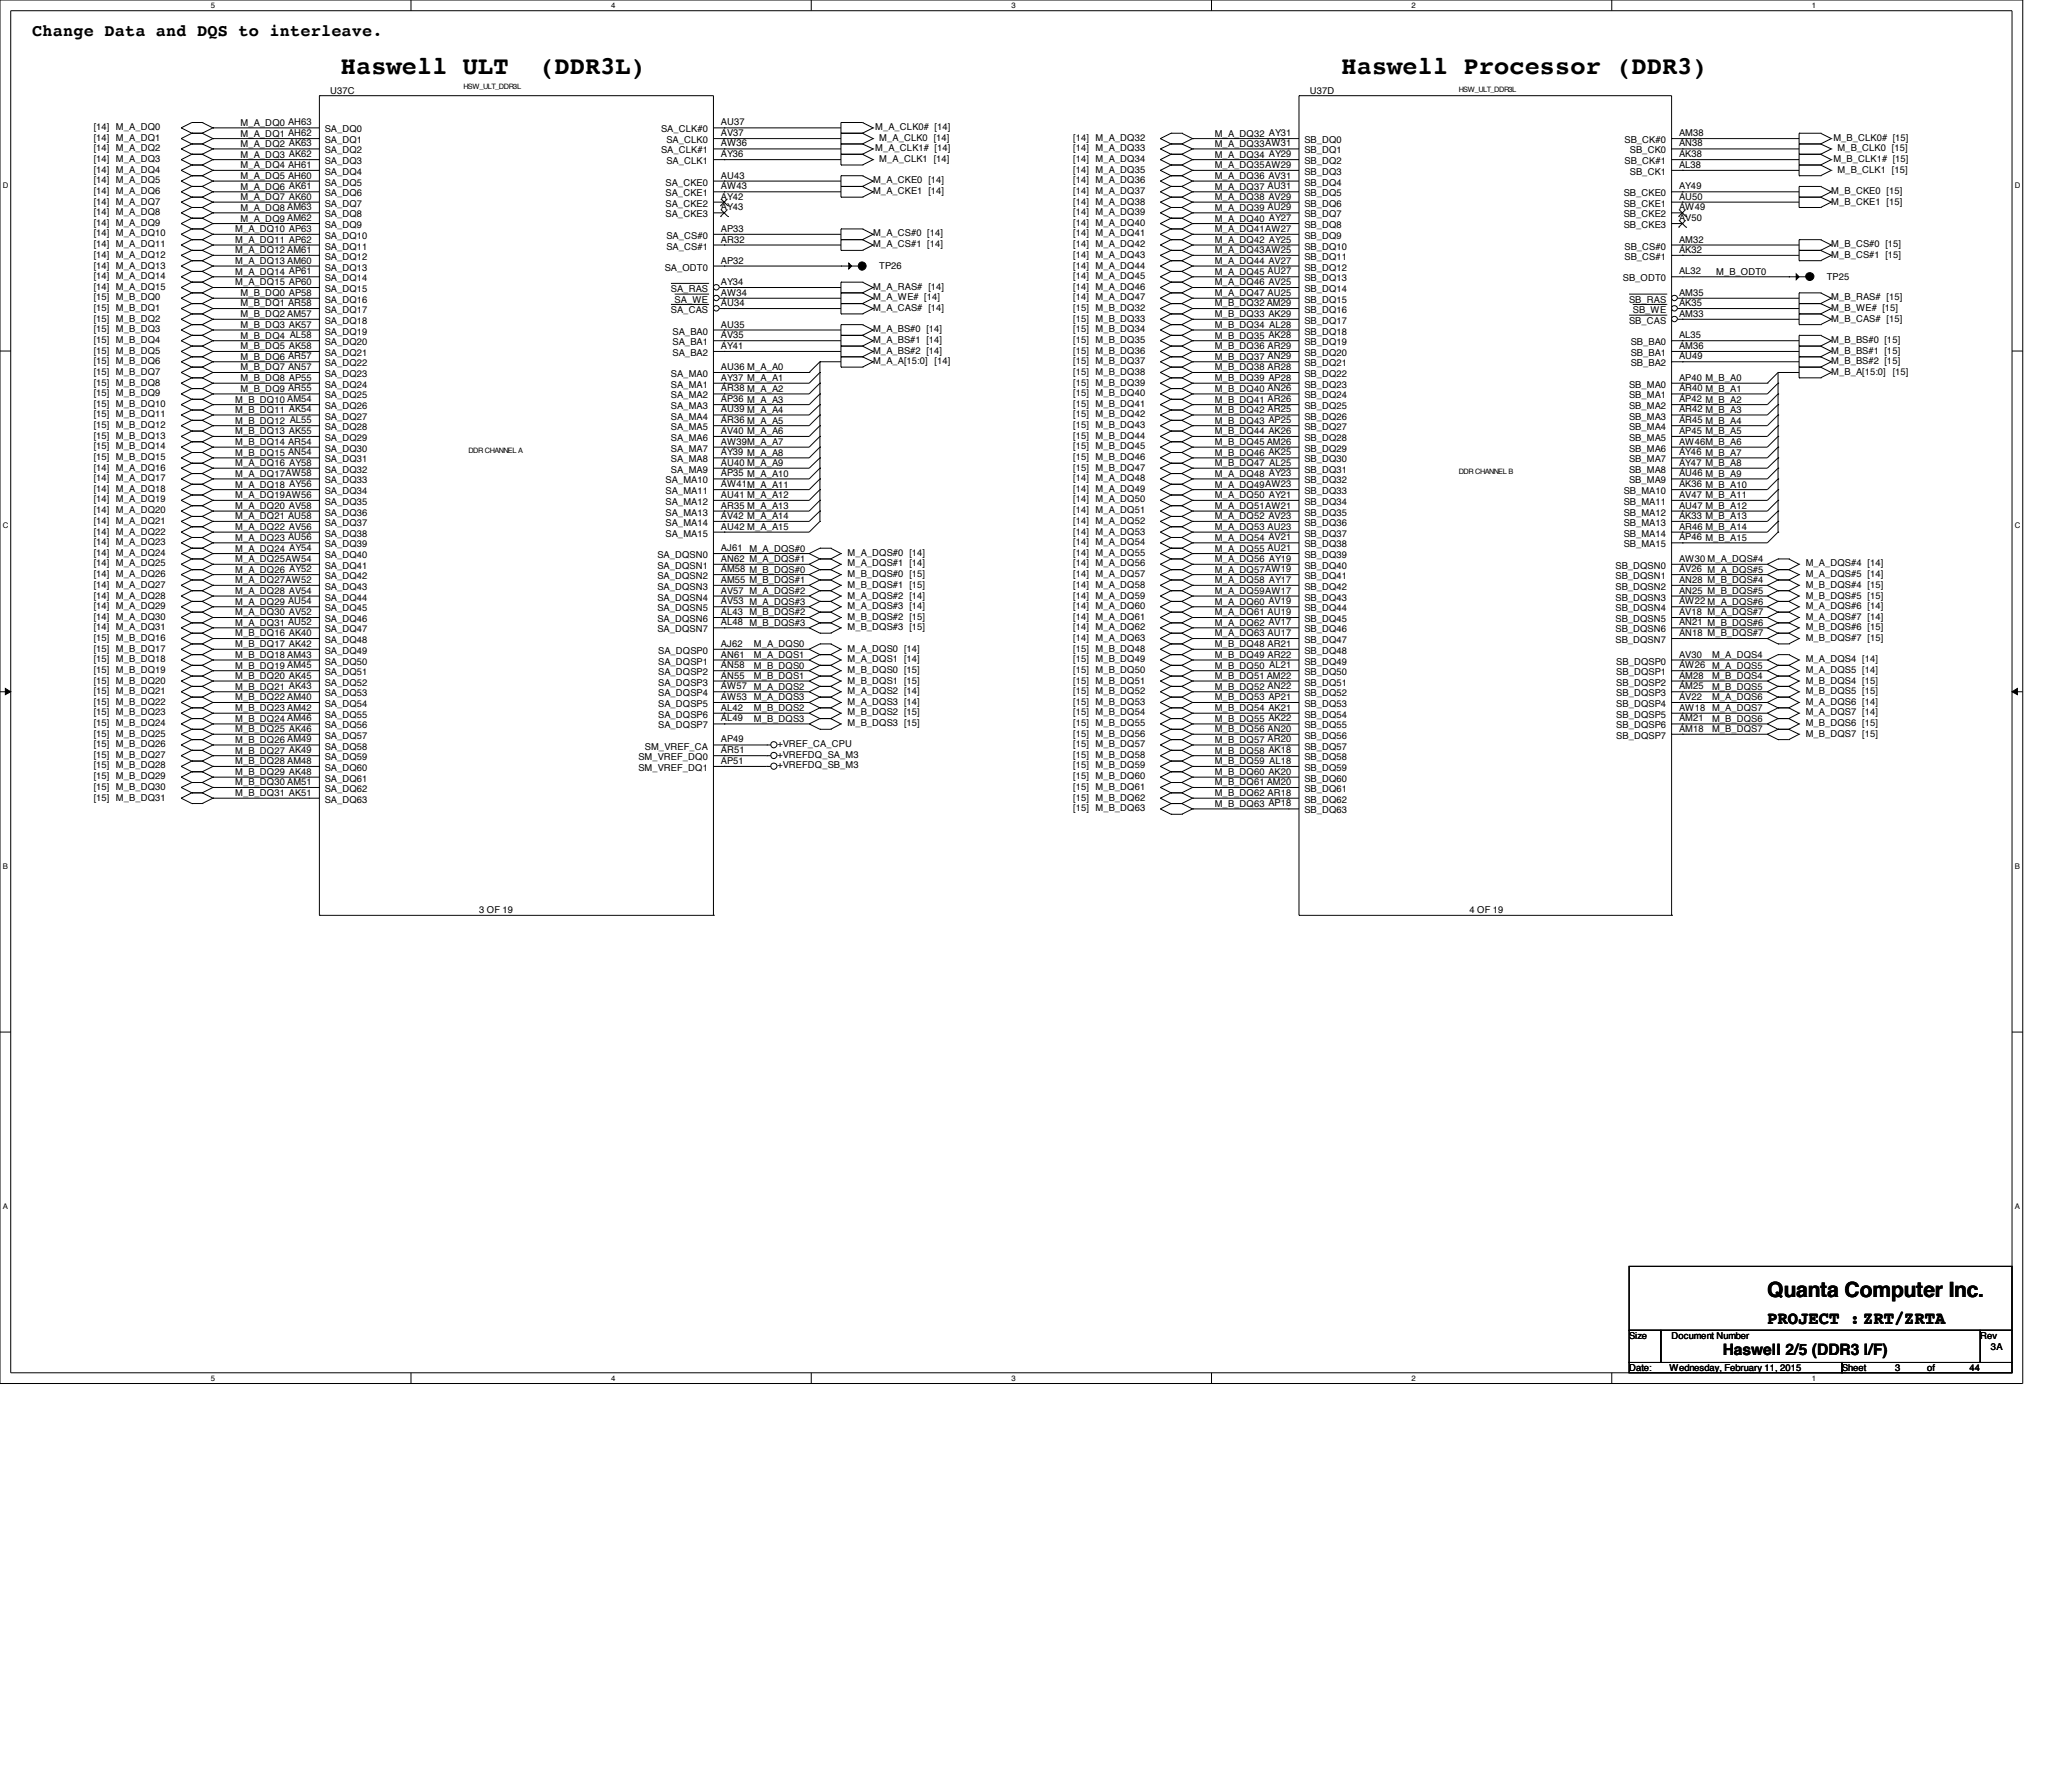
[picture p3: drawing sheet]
<svg xmlns="http://www.w3.org/2000/svg" width="210mm" height="184mm" viewBox="0 0 210 184" stroke-linecap="round" stroke-linejoin="round" font-family="sans-serif">
<defs><g id="words">
<g font-size="2.6">
<text x="35" y="7.6">Haswell ULT</text>
<text x="55.3" y="7.6">(DDR3L)</text>
<text x="137.6" y="7.6">Haswell Processor (DDR3)</text>
</g>
<text font-size="2.2" x="181.3" y="133.1">Quanta Computer Inc.</text>
<text font-size="1.8" x="181.3" y="135.9">PROJECT :ZRT/ZRTA</text>
<text font-size="1.7" x="3.3" y="3.7">Change Data and DQS to interleave.</text>
<text font-size="1.6" x="176.7" y="139">Haswell 2/5 (DDR3 I/F)</text>
<g font-size="1">
<text x="33.9" y="9.7">U37C</text>
<text x="134.4" y="9.7">U37D</text>
<text x="9.6" y="13.3">[14] M_A_DQ0</text>
<text x="9.6" y="14.4">[14] M_A_DQ1</text>
<text x="9.6" y="15.5">[14] M_A_DQ2</text>
<text x="9.6" y="16.6">[14] M_A_DQ3</text>
<text x="9.6" y="17.7">[14] M_A_DQ4</text>
<text x="24.7" y="12.9">M_A_DQ0 AH63</text>
<text x="24.7" y="14">M_A_DQ1 AH62</text>
<text x="24.7" y="15.1">M_A_DQ2 AK63</text>
<text x="24.7" y="16.2">M_A_DQ3 AK62</text>
<text x="24.7" y="17.3">M_A_DQ4 AH61</text>
<text x="33.3" y="16.8">SA_DQ3</text>
<text x="33.3" y="15.7">SA_DQ2</text>
<text x="33.3" y="14.7">SA_DQ1</text>
<text x="33.3" y="13.6">SA_DQ0</text>
<text x="33.3" y="17.9">SA_DQ4</text>
<text x="67.8" y="13.6">SA_CLK#0</text>
<text x="67.8" y="15.7">SA_CLK#1</text>
<text x="68.4" y="14.7">SA_CLK0</text>
<text x="68.4" y="16.8">SA_CLK1</text>
<text x="74" y="12.9">AU37</text>
<text x="74" y="15">AW36</text>
<text x="74" y="14">AV37</text>
<text x="74" y="16.1">AY36</text>
<text x="89.8" y="13.3">M_A_CLK0# [14]</text>
<text x="89.8" y="15.5">M_A_CLK1# [14]</text>
<text x="90.2" y="14.4">M_A_CLK0 [14]</text>
<text x="90.2" y="16.6">M_A_CLK1 [14]</text>
<text x="110.1" y="14.4">[14] M_A_DQ32</text>
<text x="110.1" y="15.5">[14] M_A_DQ33</text>
<text x="110.1" y="16.6">[14] M_A_DQ34</text>
<text x="110.1" y="17.7">[14] M_A_DQ35</text>
<text x="124.6" y="16.2">M_A_DQ34 AY29</text>
<text x="124.6" y="17.3">M_A_DQ35AW29</text>
<text x="124.6" y="14">M_A_DQ32 AY31</text>
<text x="124.6" y="15.1">M_A_DQ33AW31</text>
<text x="133.8" y="14.7">SB_DQ0</text>
<text x="133.8" y="15.7">SB_DQ1</text>
<text x="133.8" y="16.8">SB_DQ2</text>
<text x="133.8" y="17.9">SB_DQ3</text>
<text x="166.7" y="16.8">SB_CK#1</text>
<text x="166.7" y="14.7">SB_CK#0</text>
<text x="167.2" y="17.9">SB_CK1</text>
<text x="167.2" y="15.7">SB_CK0</text>
<text x="172.3" y="17.2">AL38</text>
<text x="172.3" y="15">AN38</text>
<text x="172.3" y="16.1">AK38</text>
<text x="172.3" y="14">AM38</text>
<text x="188.1" y="14.4">M_B_CLK0# [15]</text>
<text x="188.1" y="16.6">M_B_CLK1# [15]</text>
<text x="188.5" y="15.5">M_B_CLK0 [15]</text>
<text x="188.5" y="17.7">M_B_CLK1 [15]</text>
<text x="9.6" y="18.8">[14] M_A_DQ5</text>
<text x="9.6" y="19.9">[14] M_A_DQ6</text>
<text x="9.6" y="21">[14] M_A_DQ7</text>
<text x="9.6" y="22.1">[14] M_A_DQ8</text>
<text x="9.6" y="23.2">[14] M_A_DQ9</text>
<text x="24.1" y="23.8">M_A_DQ10 AP63</text>
<text x="24.7" y="18.4">M_A_DQ5 AH60</text>
<text x="24.7" y="19.5">M_A_DQ6 AK61</text>
<text x="24.7" y="20.5">M_A_DQ7 AK60</text>
<text x="24.7" y="21.6">M_A_DQ8 AM63</text>
<text x="24.7" y="22.7">M_A_DQ9 AM62</text>
<text x="33.3" y="23.4">SA_DQ9</text>
<text x="33.3" y="22.3">SA_DQ8</text>
<text x="33.3" y="21.2">SA_DQ7</text>
<text x="33.3" y="20.2">SA_DQ6</text>
<text x="33.3" y="19">SA_DQ5</text>
<text x="68.3" y="22.3">SA_CKE3</text>
<text x="68.3" y="19">SA_CKE0</text>
<text x="68.3" y="20.2">SA_CKE1</text>
<text x="68.3" y="21.2">SA_CKE2</text>
<text x="74" y="21.6">AY43</text>
<text x="74" y="18.3">AU43</text>
<text x="74" y="19.4">AW43</text>
<text x="74" y="20.5">AY42</text>
<text x="74" y="23.8">AP33</text>
<text x="89.6" y="18.8">M_A_CKE0 [14]</text>
<text x="89.6" y="19.9">M_A_CKE1 [14]</text>
<text x="110.1" y="18.8">[14] M_A_DQ36</text>
<text x="110.1" y="19.9">[14] M_A_DQ37</text>
<text x="110.1" y="21">[14] M_A_DQ38</text>
<text x="110.1" y="22.1">[14] M_A_DQ39</text>
<text x="110.1" y="23.2">[14] M_A_DQ40</text>
<text x="124.6" y="18.4">M_A_DQ36 AV31</text>
<text x="124.6" y="19.5">M_A_DQ37 AU31</text>
<text x="124.6" y="20.5">M_A_DQ38 AV29</text>
<text x="124.6" y="21.6">M_A_DQ39 AU29</text>
<text x="124.6" y="22.7">M_A_DQ40 AY27</text>
<text x="124.6" y="23.8">M_A_DQ41AW27</text>
<text x="133.8" y="20.2">SB_DQ5</text>
<text x="133.8" y="22.3">SB_DQ7</text>
<text x="133.8" y="23.4">SB_DQ8</text>
<text x="133.8" y="19">SB_DQ4</text>
<text x="133.8" y="21.2">SB_DQ6</text>
<text x="166.6" y="21.2">SB_CKE1</text>
<text x="166.6" y="22.3">SB_CKE2</text>
<text x="166.6" y="23.4">SB_CKE3</text>
<text x="166.6" y="20.2">SB_CKE0</text>
<text x="172.3" y="20.5">AU50</text>
<text x="172.3" y="21.6">AW49</text>
<text x="172.3" y="22.7">AV50</text>
<text x="172.3" y="19.4">AY49</text>
<text x="187.9" y="19.9">M_B_CKE0 [15]</text>
<text x="187.9" y="21">M_B_CKE1 [15]</text>
<text x="9.6" y="24.3">[14] M_A_DQ10</text>
<text x="9.6" y="25.4">[14] M_A_DQ11</text>
<text x="9.6" y="26.5">[14] M_A_DQ12</text>
<text x="9.6" y="27.6">[14] M_A_DQ13</text>
<text x="9.6" y="28.7">[14] M_A_DQ14</text>
<text x="9.6" y="29.7">[14] M_A_DQ15</text>
<text x="24.1" y="24.9">M_A_DQ11 AP62</text>
<text x="24.1" y="27.1">M_A_DQ13 AM60</text>
<text x="24.1" y="26">M_A_DQ12 AM61</text>
<text x="24.1" y="28.2">M_A_DQ14 AP61</text>
<text x="24.1" y="29.3">M_A_DQ15 AP60</text>
<text x="33.3" y="30">SA_DQ15</text>
<text x="33.3" y="28.9">SA_DQ14</text>
<text x="33.3" y="27.8">SA_DQ13</text>
<text x="33.3" y="26.7">SA_DQ12</text>
<text x="33.3" y="25.6">SA_DQ11</text>
<text x="33.3" y="24.5">SA_DQ10</text>
<text x="68.2" y="27.8">SA_ODT0</text>
<text x="68.4" y="24.5">SA_CS#0</text>
<text x="68.4" y="25.6">SA_CS#1</text>
<text x="68.8" y="30">SA_RAS</text>
<text x="74" y="27.1">AP32</text>
<text x="74" y="29.3">AY34</text>
<text x="74" y="24.9">AR32</text>
<text x="89.6" y="24.3">M_A_CS#0 [14]</text>
<text x="89.6" y="25.4">M_A_CS#1 [14]</text>
<text x="89.6" y="29.7">M_A_RAS# [14]</text>
<text x="90.2" y="27.6">TP26</text>
<text x="110.1" y="24.3">[14] M_A_DQ41</text>
<text x="110.1" y="25.4">[14] M_A_DQ42</text>
<text x="110.1" y="26.5">[14] M_A_DQ43</text>
<text x="110.1" y="27.6">[14] M_A_DQ44</text>
<text x="110.1" y="28.7">[14] M_A_DQ45</text>
<text x="110.1" y="29.7">[14] M_A_DQ46</text>
<text x="124.6" y="27.1">M_A_DQ44 AV27</text>
<text x="124.6" y="28.2">M_A_DQ45 AU27</text>
<text x="124.6" y="26">M_A_DQ43AW25</text>
<text x="124.6" y="24.9">M_A_DQ42 AY25</text>
<text x="124.6" y="29.3">M_A_DQ46 AV25</text>
<text x="133.8" y="30">SB_DQ14</text>
<text x="133.8" y="25.6">SB_DQ10</text>
<text x="133.8" y="26.7">SB_DQ11</text>
<text x="133.8" y="28.9">SB_DQ13</text>
<text x="133.8" y="24.5">SB_DQ9</text>
<text x="133.8" y="27.8">SB_DQ12</text>
<text x="166.5" y="28.9">SB_ODT0</text>
<text x="166.7" y="26.7">SB_CS#1</text>
<text x="166.7" y="25.6">SB_CS#0</text>
<text x="172.3" y="26">AK32</text>
<text x="172.3" y="24.9">AM32</text>
<text x="172.3" y="28.2">AL32</text>
<text x="176.1" y="28.2">M_B_ODT0</text>
<text x="187.4" y="28.7">TP25</text>
<text x="187.9" y="25.4">M_B_CS#0 [15]</text>
<text x="187.9" y="26.5">M_B_CS#1 [15]</text>
<text x="9.6" y="30.8">[15] M_B_DQ0</text>
<text x="9.6" y="31.9">[15] M_B_DQ1</text>
<text x="9.6" y="33">[15] M_B_DQ2</text>
<text x="9.6" y="34.1">[15] M_B_DQ3</text>
<text x="9.6" y="35.2">[15] M_B_DQ4</text>
<text x="24.7" y="30.4">M_B_DQ0 AP58</text>
<text x="24.7" y="31.5">M_B_DQ1 AR58</text>
<text x="24.7" y="32.6">M_B_DQ2 AM57</text>
<text x="24.7" y="33.7">M_B_DQ3 AK57</text>
<text x="24.7" y="34.8">M_B_DQ4 AL58</text>
<text x="24.7" y="35.9">M_B_DQ5 AK58</text>
<text x="33.3" y="35.4">SA_DQ20</text>
<text x="33.3" y="34.3">SA_DQ19</text>
<text x="33.3" y="33.2">SA_DQ18</text>
<text x="33.3" y="32.1">SA_DQ17</text>
<text x="33.3" y="31.1">SA_DQ16</text>
<text x="68.8" y="32.1">SA_CAS</text>
<text x="69" y="35.4">SA_BA1</text>
<text x="69" y="34.3">SA_BA0</text>
<text x="69.2" y="31.1">SA_WE</text>
<text x="74" y="35.8">AY41</text>
<text x="74" y="34.7">AV35</text>
<text x="74" y="33.6">AU35</text>
<text x="74" y="30.4">AW34</text>
<text x="74" y="31.4">AU34</text>
<text x="89.6" y="34.1">M_A_BS#0 [14]</text>
<text x="89.6" y="35.2">M_A_BS#1 [14]</text>
<text x="89.6" y="30.8">M_A_WE# [14]</text>
<text x="89.6" y="31.9">M_A_CAS# [14]</text>
<text x="110.1" y="30.8">[14] M_A_DQ47</text>
<text x="110.1" y="31.9">[15] M_B_DQ32</text>
<text x="110.1" y="33">[15] M_B_DQ33</text>
<text x="110.1" y="34.1">[15] M_B_DQ34</text>
<text x="110.1" y="35.2">[15] M_B_DQ35</text>
<text x="124.6" y="30.4">M_A_DQ47 AU25</text>
<text x="124.6" y="31.5">M_B_DQ32 AM29</text>
<text x="124.6" y="32.6">M_B_DQ33 AK29</text>
<text x="124.6" y="33.7">M_B_DQ34 AL28</text>
<text x="124.6" y="34.8">M_B_DQ35 AK28</text>
<text x="124.6" y="35.9">M_B_DQ36 AR29</text>
<text x="133.8" y="31.1">SB_DQ15</text>
<text x="133.8" y="32.1">SB_DQ16</text>
<text x="133.8" y="33.2">SB_DQ17</text>
<text x="133.8" y="34.3">SB_DQ18</text>
<text x="133.8" y="35.4">SB_DQ19</text>
<text x="167.1" y="33.2">SB_CAS</text>
<text x="167.1" y="31.1">SB_RAS</text>
<text x="167.3" y="35.4">SB_BA0</text>
<text x="167.5" y="32.1">SB_WE</text>
<text x="172.3" y="34.7">AL35</text>
<text x="172.3" y="35.8">AM36</text>
<text x="172.3" y="31.4">AK35</text>
<text x="172.3" y="32.5">AM33</text>
<text x="172.3" y="30.4">AM35</text>
<text x="187.9" y="35.2">M_B_BS#0 [15]</text>
<text x="187.9" y="30.8">M_B_RAS# [15]</text>
<text x="187.9" y="31.9">M_B_WE# [15]</text>
<text x="187.9" y="33">M_B_CAS# [15]</text>
<text x="9.6" y="36.3">[15] M_B_DQ5</text>
<text x="9.6" y="37.4">[15] M_B_DQ6</text>
<text x="9.6" y="38.5">[15] M_B_DQ7</text>
<text x="9.6" y="39.6">[15] M_B_DQ8</text>
<text x="9.6" y="41.7">[15] M_B_DQ10</text>
<text x="9.6" y="40.6">[15] M_B_DQ9</text>
<text x="24.1" y="41.3">M_B_DQ10 AM54</text>
<text x="24.7" y="36.9">M_B_DQ6 AR57</text>
<text x="24.7" y="38">M_B_DQ7 AN57</text>
<text x="24.7" y="39.1">M_B_DQ8 AP55</text>
<text x="24.7" y="40.2">M_B_DQ9 AR55</text>
<text x="33.3" y="42">SA_DQ26</text>
<text x="33.3" y="39.8">SA_DQ24</text>
<text x="33.3" y="38.7">SA_DQ23</text>
<text x="33.3" y="37.6">SA_DQ22</text>
<text x="33.3" y="36.5">SA_DQ21</text>
<text x="33.3" y="40.9">SA_DQ25</text>
<text x="68.8" y="42">SA_MA3</text>
<text x="68.8" y="40.9">SA_MA2</text>
<text x="68.8" y="38.7">SA_MA0</text>
<text x="68.8" y="39.8">SA_MA1</text>
<text x="69" y="36.5">SA_BA2</text>
<text x="74" y="41.3">AP36 M_A_A3</text>
<text x="74" y="40.2">AR38 M_A_A2</text>
<text x="74" y="38">AU36 M_A_A0</text>
<text x="74" y="39.1">AY37 M_A_A1</text>
<text x="89.6" y="36.3">M_A_BS#2 [14]</text>
<text x="89.6" y="37.4">M_A_A[15:0]</text>
<text x="95.9" y="37.4">[14]</text>
<text x="110.1" y="36.3">[15] M_B_DQ36</text>
<text x="110.1" y="37.4">[15] M_B_DQ37</text>
<text x="110.1" y="38.5">[15] M_B_DQ38</text>
<text x="110.1" y="39.6">[15] M_B_DQ39</text>
<text x="110.1" y="40.6">[15] M_B_DQ40</text>
<text x="110.1" y="41.7">[15] M_B_DQ41</text>
<text x="124.6" y="41.3">M_B_DQ41 AR26</text>
<text x="124.6" y="40.2">M_B_DQ40 AN26</text>
<text x="124.6" y="36.9">M_B_DQ37 AN29</text>
<text x="124.6" y="39.1">M_B_DQ39 AP28</text>
<text x="124.6" y="38">M_B_DQ38 AR28</text>
<text x="133.8" y="42">SB_DQ25</text>
<text x="133.8" y="36.5">SB_DQ20</text>
<text x="133.8" y="37.6">SB_DQ21</text>
<text x="133.8" y="38.7">SB_DQ22</text>
<text x="133.8" y="39.8">SB_DQ23</text>
<text x="133.8" y="40.9">SB_DQ24</text>
<text x="167.1" y="42">SB_MA2</text>
<text x="167.1" y="39.8">SB_MA0</text>
<text x="167.1" y="40.9">SB_MA1</text>
<text x="167.3" y="37.6">SB_BA2</text>
<text x="167.3" y="36.5">SB_BA1</text>
<text x="172.3" y="36.9">AU49</text>
<text x="172.3" y="41.3">AP42 M_B_A2</text>
<text x="172.3" y="39.1">AP40 M_B_A0</text>
<text x="172.3" y="40.2">AR40 M_B_A1</text>
<text x="187.9" y="36.3">M_B_BS#1 [15]</text>
<text x="187.9" y="37.4">M_B_BS#2 [15]</text>
<text x="187.9" y="38.5">M_B_A[15:0]</text>
<text x="194.2" y="38.5">[15]</text>
<text x="9.6" y="42.8">[15] M_B_DQ11</text>
<text x="9.6" y="43.9">[15] M_B_DQ12</text>
<text x="9.6" y="45">[15] M_B_DQ13</text>
<text x="9.6" y="46.1">[15] M_B_DQ14</text>
<text x="9.6" y="47.2">[15] M_B_DQ15</text>
<text x="24.1" y="47.8">M_A_DQ16 AY58</text>
<text x="24.1" y="42.4">M_B_DQ11 AK54</text>
<text x="24.1" y="44.6">M_B_DQ13 AK55</text>
<text x="24.1" y="43.5">M_B_DQ12 AL55</text>
<text x="24.1" y="46.8">M_B_DQ15 AN54</text>
<text x="24.1" y="45.7">M_B_DQ14 AR54</text>
<text x="33.3" y="47.5">SA_DQ31</text>
<text x="33.3" y="46.4">SA_DQ30</text>
<text x="33.3" y="45.3">SA_DQ29</text>
<text x="33.3" y="43.1">SA_DQ27</text>
<text x="33.3" y="44.2">SA_DQ28</text>
<text x="68.8" y="47.5">SA_MA8</text>
<text x="68.8" y="45.3">SA_MA6</text>
<text x="68.8" y="46.4">SA_MA7</text>
<text x="68.8" y="44.2">SA_MA5</text>
<text x="68.8" y="43.1">SA_MA4</text>
<text x="74" y="46.7">AY39 M_A_A8</text>
<text x="74" y="47.8">AU40 M_A_A9</text>
<text x="74" y="44.5">AV40 M_A_A6</text>
<text x="74" y="45.6">AW39M_A_A7</text>
<text x="74" y="43.4">AR36 M_A_A5</text>
<text x="74" y="42.3">AU39 M_A_A4</text>
<text x="110.1" y="42.8">[15] M_B_DQ42</text>
<text x="110.1" y="43.9">[15] M_B_DQ43</text>
<text x="110.1" y="45">[15] M_B_DQ44</text>
<text x="110.1" y="46.1">[15] M_B_DQ45</text>
<text x="110.1" y="47.2">[15] M_B_DQ46</text>
<text x="124.6" y="43.5">M_B_DQ43 AP25</text>
<text x="124.6" y="42.4">M_B_DQ42 AR25</text>
<text x="124.6" y="46.8">M_B_DQ46 AK25</text>
<text x="124.6" y="44.6">M_B_DQ44 AK26</text>
<text x="124.6" y="45.7">M_B_DQ45 AM26</text>
<text x="124.6" y="47.8">M_B_DQ47 AL25</text>
<text x="133.8" y="47.5">SB_DQ30</text>
<text x="133.8" y="43.1">SB_DQ26</text>
<text x="133.8" y="44.2">SB_DQ27</text>
<text x="133.8" y="45.3">SB_DQ28</text>
<text x="133.8" y="46.4">SB_DQ29</text>
<text x="167.1" y="44.2">SB_MA4</text>
<text x="167.1" y="45.3">SB_MA5</text>
<text x="167.1" y="46.4">SB_MA6</text>
<text x="167.1" y="43.1">SB_MA3</text>
<text x="167.1" y="47.5">SB_MA7</text>
<text x="172.3" y="47.8">AY47 M_B_A8</text>
<text x="172.3" y="43.4">AR45 M_B_A4</text>
<text x="172.3" y="44.5">AP45 M_B_A5</text>
<text x="172.3" y="45.6">AW46M_B_A6</text>
<text x="172.3" y="42.3">AR42 M_B_A3</text>
<text x="172.3" y="46.7">AY46 M_B_A7</text>
<text x="9.6" y="49.4">[14] M_A_DQ17</text>
<text x="9.6" y="48.3">[14] M_A_DQ16</text>
<text x="9.6" y="50.5">[14] M_A_DQ18</text>
<text x="9.6" y="51.6">[14] M_A_DQ19</text>
<text x="9.6" y="52.7">[14] M_A_DQ20</text>
<text x="9.6" y="53.8">[14] M_A_DQ21</text>
<text x="24.1" y="48.9">M_A_DQ17AW58</text>
<text x="24.1" y="50">M_A_DQ18 AY56</text>
<text x="24.1" y="51.1">M_A_DQ19AW56</text>
<text x="24.1" y="53.3">M_A_DQ21 AU58</text>
<text x="24.1" y="52.2">M_A_DQ20 AV58</text>
<text x="33.3" y="54">SA_DQ37</text>
<text x="33.3" y="52.9">SA_DQ36</text>
<text x="33.3" y="51.8">SA_DQ35</text>
<text x="33.3" y="50.7">SA_DQ34</text>
<text x="33.3" y="49.6">SA_DQ33</text>
<text x="33.3" y="48.5">SA_DQ32</text>
<text x="68.3" y="52.9">SA_MA13</text>
<text x="68.3" y="54">SA_MA14</text>
<text x="68.3" y="49.6">SA_MA10</text>
<text x="68.3" y="51.8">SA_MA12</text>
<text x="68.3" y="50.7">SA_MA11</text>
<text x="68.8" y="48.5">SA_MA9</text>
<text x="74" y="52.2">AR35 M_A_A13</text>
<text x="74" y="53.3">AV42 M_A_A14</text>
<text x="74" y="48.9">AP35 M_A_A10</text>
<text x="74" y="51.1">AU41 M_A_A12</text>
<text x="74" y="50">AW41M_A_A11</text>
<text x="110.1" y="48.3">[15] M_B_DQ47</text>
<text x="110.1" y="49.4">[14] M_A_DQ48</text>
<text x="110.1" y="50.5">[14] M_A_DQ49</text>
<text x="110.1" y="51.6">[14] M_A_DQ50</text>
<text x="110.1" y="53.8">[14] M_A_DQ52</text>
<text x="110.1" y="52.7">[14] M_A_DQ51</text>
<text x="124.6" y="50">M_A_DQ49AW23</text>
<text x="124.6" y="48.9">M_A_DQ48 AY23</text>
<text x="124.6" y="53.3">M_A_DQ52 AV23</text>
<text x="124.6" y="52.2">M_A_DQ51AW21</text>
<text x="124.6" y="51.1">M_A_DQ50 AY21</text>
<text x="133.8" y="54">SB_DQ36</text>
<text x="133.8" y="52.9">SB_DQ35</text>
<text x="133.8" y="48.5">SB_DQ31</text>
<text x="133.8" y="49.6">SB_DQ32</text>
<text x="133.8" y="50.7">SB_DQ33</text>
<text x="133.8" y="51.8">SB_DQ34</text>
<text x="166.6" y="54">SB_MA13</text>
<text x="166.6" y="50.7">SB_MA10</text>
<text x="166.6" y="51.8">SB_MA11</text>
<text x="166.6" y="52.9">SB_MA12</text>
<text x="167.1" y="49.6">SB_MA9</text>
<text x="167.1" y="48.5">SB_MA8</text>
<text x="172.3" y="48.9">AU46 M_B_A9</text>
<text x="172.3" y="53.3">AK33 M_B_A13</text>
<text x="172.3" y="50">AK36 M_B_A10</text>
<text x="172.3" y="51.1">AV47 M_B_A11</text>
<text x="172.3" y="52.2">AU47 M_B_A12</text>
<text x="9.6" y="54.9">[14] M_A_DQ22</text>
<text x="9.6" y="57">[14] M_A_DQ24</text>
<text x="9.6" y="56">[14] M_A_DQ23</text>
<text x="9.6" y="58.1">[14] M_A_DQ25</text>
<text x="9.6" y="59.2">[14] M_A_DQ26</text>
<text x="24.1" y="54.4">M_A_DQ22 AV56</text>
<text x="24.1" y="55.5">M_A_DQ23 AU56</text>
<text x="24.1" y="56.6">M_A_DQ24 AY54</text>
<text x="24.1" y="59.9">M_A_DQ27AW52</text>
<text x="24.1" y="58.8">M_A_DQ26 AY52</text>
<text x="24.1" y="57.7">M_A_DQ25AW54</text>
<text x="33.3" y="59.4">SA_DQ42</text>
<text x="33.3" y="58.4">SA_DQ41</text>
<text x="33.3" y="57.3">SA_DQ40</text>
<text x="33.3" y="56.2">SA_DQ39</text>
<text x="33.3" y="55.1">SA_DQ38</text>
<text x="67.4" y="58.4">SA_DQSN1</text>
<text x="67.4" y="59.4">SA_DQSN2</text>
<text x="67.4" y="57.3">SA_DQSN0</text>
<text x="68.3" y="55.1">SA_MA15</text>
<text x="74" y="54.4">AU42 M_A_A15</text>
<text x="74" y="59.8">AM55 M_B_DQS#1</text>
<text x="74" y="57.7">AN62 M_A_DQS#1</text>
<text x="74" y="58.7">AM58 M_B_DQS#0</text>
<text x="74" y="56.6">AJ61</text>
<text x="76.9" y="56.6">M_A_DQS#0</text>
<text x="87" y="59.2">M_B_DQS#0 [15]</text>
<text x="87" y="58.1">M_A_DQS#1 [14]</text>
<text x="87" y="57">M_A_DQS#0 [14]</text>
<text x="110.1" y="54.9">[14] M_A_DQ53</text>
<text x="110.1" y="56">[14] M_A_DQ54</text>
<text x="110.1" y="57">[14] M_A_DQ55</text>
<text x="110.1" y="58.1">[14] M_A_DQ56</text>
<text x="110.1" y="59.2">[14] M_A_DQ57</text>
<text x="124.6" y="55.5">M_A_DQ54 AV21</text>
<text x="124.6" y="54.4">M_A_DQ53 AU23</text>
<text x="124.6" y="59.9">M_A_DQ58 AY17</text>
<text x="124.6" y="57.7">M_A_DQ56 AY19</text>
<text x="124.6" y="56.6">M_A_DQ55 AU21</text>
<text x="124.6" y="58.8">M_A_DQ57AW19</text>
<text x="133.8" y="59.4">SB_DQ41</text>
<text x="133.8" y="58.4">SB_DQ40</text>
<text x="133.8" y="55.1">SB_DQ37</text>
<text x="133.8" y="56.2">SB_DQ38</text>
<text x="133.8" y="57.3">SB_DQ39</text>
<text x="165.7" y="59.4">SB_DQSN1</text>
<text x="165.7" y="58.4">SB_DQSN0</text>
<text x="166.6" y="55.1">SB_MA14</text>
<text x="166.6" y="56.2">SB_MA15</text>
<text x="172.3" y="59.8">AN28 M_B_DQS#4</text>
<text x="172.3" y="58.7">AV26 M_A_DQS#5</text>
<text x="172.3" y="57.7">AW30 M_A_DQS#4</text>
<text x="172.3" y="54.4">AR46 M_B_A14</text>
<text x="172.3" y="55.5">AP46 M_B_A15</text>
<text x="185.3" y="58.1">M_A_DQS#4 [14]</text>
<text x="185.3" y="59.2">M_A_DQS#5 [14]</text>
<text x="9.6" y="60.3">[14] M_A_DQ27</text>
<text x="9.6" y="62.5">[14] M_A_DQ29</text>
<text x="9.6" y="61.4">[14] M_A_DQ28</text>
<text x="9.6" y="63.6">[14] M_A_DQ30</text>
<text x="9.6" y="64.7">[14] M_A_DQ31</text>
<text x="9.6" y="65.8">[15] M_B_DQ16</text>
<text x="24.1" y="61">M_A_DQ28 AV54</text>
<text x="24.1" y="62.1">M_A_DQ29 AU54</text>
<text x="24.1" y="64.2">M_A_DQ31 AU52</text>
<text x="24.1" y="63.2">M_A_DQ30 AV52</text>
<text x="24.1" y="65.3">M_B_DQ16 AK40</text>
<text x="33.3" y="66">SA_DQ48</text>
<text x="33.3" y="64.9">SA_DQ47</text>
<text x="33.3" y="63.8">SA_DQ46</text>
<text x="33.3" y="62.7">SA_DQ45</text>
<text x="33.3" y="61.6">SA_DQ44</text>
<text x="33.3" y="60.5">SA_DQ43</text>
<text x="67.4" y="63.8">SA_DQSN6</text>
<text x="67.4" y="64.9">SA_DQSN7</text>
<text x="67.4" y="61.6">SA_DQSN4</text>
<text x="67.4" y="62.7">SA_DQSN5</text>
<text x="67.4" y="60.5">SA_DQSN3</text>
<text x="74" y="63.1">AL43 M_B_DQS#2</text>
<text x="74" y="64.2">AL48 M_B_DQS#3</text>
<text x="74" y="60.9">AV57 M_A_DQS#2</text>
<text x="74" y="62">AV53 M_A_DQS#3</text>
<text x="87" y="61.4">M_A_DQS#2 [14]</text>
<text x="87" y="62.5">M_A_DQS#3 [14]</text>
<text x="87" y="60.3">M_B_DQS#1 [15]</text>
<text x="87" y="63.6">M_B_DQS#2 [15]</text>
<text x="87" y="64.7">M_B_DQS#3 [15]</text>
<text x="110.1" y="61.4">[14] M_A_DQ59</text>
<text x="110.1" y="60.3">[14] M_A_DQ58</text>
<text x="110.1" y="62.5">[14] M_A_DQ60</text>
<text x="110.1" y="63.6">[14] M_A_DQ61</text>
<text x="110.1" y="65.8">[14] M_A_DQ63</text>
<text x="110.1" y="64.7">[14] M_A_DQ62</text>
<text x="124.6" y="61">M_A_DQ59AW17</text>
<text x="124.6" y="63.2">M_A_DQ61 AU19</text>
<text x="124.6" y="64.2">M_A_DQ62 AV17</text>
<text x="124.6" y="65.3">M_A_DQ63 AU17</text>
<text x="124.6" y="62.1">M_A_DQ60 AV19</text>
<text x="133.8" y="64.9">SB_DQ46</text>
<text x="133.8" y="66">SB_DQ47</text>
<text x="133.8" y="63.8">SB_DQ45</text>
<text x="133.8" y="60.5">SB_DQ42</text>
<text x="133.8" y="61.6">SB_DQ43</text>
<text x="133.8" y="62.7">SB_DQ44</text>
<text x="165.7" y="63.8">SB_DQSN5</text>
<text x="165.7" y="66">SB_DQSN7</text>
<text x="165.7" y="64.9">SB_DQSN6</text>
<text x="165.7" y="60.5">SB_DQSN2</text>
<text x="165.7" y="61.6">SB_DQSN3</text>
<text x="165.7" y="62.7">SB_DQSN4</text>
<text x="172.3" y="63.1">AV18 M_A_DQS#7</text>
<text x="172.3" y="65.3">AN18 M_B_DQS#7</text>
<text x="172.3" y="64.2">AN21 M_B_DQS#6</text>
<text x="172.3" y="60.9">AN25 M_B_DQS#5</text>
<text x="172.3" y="62">AW22 M_A_DQS#6</text>
<text x="185.3" y="64.7">M_B_DQS#6 [15]</text>
<text x="185.3" y="65.8">M_B_DQS#7 [15]</text>
<text x="185.3" y="60.3">M_B_DQS#4 [15]</text>
<text x="185.3" y="61.4">M_B_DQS#5 [15]</text>
<text x="185.3" y="62.5">M_A_DQS#6 [14]</text>
<text x="185.3" y="63.6">M_A_DQS#7 [14]</text>
<text x="9.6" y="66.9">[15] M_B_DQ17</text>
<text x="9.6" y="67.9">[15] M_B_DQ18</text>
<text x="9.6" y="69">[15] M_B_DQ19</text>
<text x="9.6" y="70.1">[15] M_B_DQ20</text>
<text x="9.6" y="71.2">[15] M_B_DQ21</text>
<text x="24.1" y="68.6">M_B_DQ19 AM45</text>
<text x="24.1" y="67.5">M_B_DQ18 AM43</text>
<text x="24.1" y="66.4">M_B_DQ17 AK42</text>
<text x="24.1" y="69.7">M_B_DQ20 AK45</text>
<text x="24.1" y="70.8">M_B_DQ21 AK43</text>
<text x="24.1" y="71.9">M_B_DQ22 AM40</text>
<text x="33.3" y="71.5">SA_DQ53</text>
<text x="33.3" y="70.4">SA_DQ52</text>
<text x="33.3" y="69.3">SA_DQ51</text>
<text x="33.3" y="68.2">SA_DQ50</text>
<text x="33.3" y="67.1">SA_DQ49</text>
<text x="67.5" y="69.3">SA_DQSP2</text>
<text x="67.5" y="70.4">SA_DQSP3</text>
<text x="67.5" y="71.5">SA_DQSP4</text>
<text x="67.5" y="67.1">SA_DQSP0</text>
<text x="67.5" y="68.2">SA_DQSP1</text>
<text x="74" y="71.8">AW53</text>
<text x="74" y="68.6">AN58</text>
<text x="74" y="69.6">AN55</text>
<text x="74" y="70.7">AW57</text>
<text x="74" y="66.4">AJ62</text>
<text x="74" y="67.5">AN61</text>
<text x="77.3" y="67.5">M_A_DQS1</text>
<text x="77.3" y="66.4">M_A_DQS0</text>
<text x="77.3" y="69.7">M_B_DQS1</text>
<text x="77.3" y="68.6">M_B_DQS0</text>
<text x="77.3" y="71.9">M_A_DQS3</text>
<text x="77.3" y="70.8">M_A_DQS2</text>
<text x="87" y="71.2">M_A_DQS2 [14]</text>
<text x="87" y="70.1">M_B_DQS1 [15]</text>
<text x="87" y="69">M_B_DQS0 [15]</text>
<text x="87" y="67.9">M_A_DQS1 [14]</text>
<text x="87" y="66.9">M_A_DQS0 [14]</text>
<text x="110.1" y="66.9">[15] M_B_DQ48</text>
<text x="110.1" y="67.9">[15] M_B_DQ49</text>
<text x="110.1" y="69">[15] M_B_DQ50</text>
<text x="110.1" y="71.2">[15] M_B_DQ52</text>
<text x="110.1" y="70.1">[15] M_B_DQ51</text>
<text x="124.6" y="71.9">M_B_DQ53 AP21</text>
<text x="124.6" y="69.7">M_B_DQ51 AM22</text>
<text x="124.6" y="68.6">M_B_DQ50 AL21</text>
<text x="124.6" y="66.4">M_B_DQ48 AR21</text>
<text x="124.6" y="70.8">M_B_DQ52 AN22</text>
<text x="124.6" y="67.5">M_B_DQ49 AR22</text>
<text x="133.8" y="70.4">SB_DQ51</text>
<text x="133.8" y="71.5">SB_DQ52</text>
<text x="133.8" y="67.1">SB_DQ48</text>
<text x="133.8" y="68.2">SB_DQ49</text>
<text x="133.8" y="69.3">SB_DQ50</text>
<text x="165.8" y="71.5">SB_DQSP3</text>
<text x="165.8" y="70.4">SB_DQSP2</text>
<text x="165.8" y="68.2">SB_DQSP0</text>
<text x="165.8" y="69.3">SB_DQSP1</text>
<text x="172.3" y="71.8">AV22</text>
<text x="172.3" y="70.7">AM25</text>
<text x="172.3" y="69.6">AM28</text>
<text x="172.3" y="67.5">AV30</text>
<text x="172.3" y="68.6">AW26</text>
<text x="175.6" y="69.7">M_B_DQS4</text>
<text x="175.6" y="70.8">M_B_DQS5</text>
<text x="175.6" y="67.5">M_A_DQS4</text>
<text x="175.6" y="68.6">M_A_DQS5</text>
<text x="175.6" y="71.9">M_A_DQS6</text>
<text x="185.3" y="67.9">M_A_DQS4 [14]</text>
<text x="185.3" y="69">M_A_DQS5 [14]</text>
<text x="185.3" y="70.1">M_B_DQS4 [15]</text>
<text x="185.3" y="71.2">M_B_DQS5 [15]</text>
<text x="9.6" y="72.3">[15] M_B_DQ22</text>
<text x="9.6" y="74.5">[15] M_B_DQ24</text>
<text x="9.6" y="73.4">[15] M_B_DQ23</text>
<text x="9.6" y="75.6">[15] M_B_DQ25</text>
<text x="9.6" y="76.7">[15] M_B_DQ26</text>
<text x="9.6" y="77.8">[15] M_B_DQ27</text>
<text x="24.1" y="73">M_B_DQ23 AM42</text>
<text x="24.1" y="75.1">M_B_DQ25 AK46</text>
<text x="24.1" y="74.1">M_B_DQ24 AM46</text>
<text x="24.1" y="77.3">M_B_DQ27 AK49</text>
<text x="24.1" y="76.2">M_B_DQ26 AM49</text>
<text x="33.3" y="76.9">SA_DQ58</text>
<text x="33.3" y="75.8">SA_DQ57</text>
<text x="33.3" y="74.8">SA_DQ56</text>
<text x="33.3" y="73.7">SA_DQ55</text>
<text x="33.3" y="72.6">SA_DQ54</text>
<text x="66.2" y="76.9">SM_VREF_CA</text>
<text x="67.5" y="74.8">SA_DQSP7</text>
<text x="67.5" y="72.6">SA_DQSP5</text>
<text x="67.5" y="73.7">SA_DQSP6</text>
<text x="74" y="77.3">AR51</text>
<text x="74" y="76.2">AP49</text>
<text x="74" y="74">AL49</text>
<text x="74" y="72.9">AL42</text>
<text x="77.3" y="74.1">M_B_DQS3</text>
<text x="77.3" y="73">M_B_DQS2</text>
<text x="79.8" y="77.8">+VREFDQ_SA_M3</text>
<text x="79.8" y="76.7">+VREF_CA_CPU</text>
<text x="87" y="72.3">M_A_DQS3 [14]</text>
<text x="87" y="73.4">M_B_DQS2 [15]</text>
<text x="87" y="74.5">M_B_DQS3 [15]</text>
<text x="110.1" y="72.3">[15] M_B_DQ53</text>
<text x="110.1" y="73.4">[15] M_B_DQ54</text>
<text x="110.1" y="74.5">[15] M_B_DQ55</text>
<text x="110.1" y="75.6">[15] M_B_DQ56</text>
<text x="110.1" y="76.7">[15] M_B_DQ57</text>
<text x="110.1" y="77.8">[15] M_B_DQ58</text>
<text x="124.6" y="75.1">M_B_DQ56 AN20</text>
<text x="124.6" y="76.2">M_B_DQ57 AR20</text>
<text x="124.6" y="73">M_B_DQ54 AK21</text>
<text x="124.6" y="74.1">M_B_DQ55 AK22</text>
<text x="124.6" y="77.3">M_B_DQ58 AK18</text>
<text x="133.8" y="76.9">SB_DQ57</text>
<text x="133.8" y="75.8">SB_DQ56</text>
<text x="133.8" y="72.6">SB_DQ53</text>
<text x="133.8" y="73.7">SB_DQ54</text>
<text x="133.8" y="74.8">SB_DQ55</text>
<text x="165.8" y="72.6">SB_DQSP4</text>
<text x="165.8" y="73.7">SB_DQSP5</text>
<text x="165.8" y="74.8">SB_DQSP6</text>
<text x="165.8" y="75.8">SB_DQSP7</text>
<text x="172.3" y="72.9">AW18</text>
<text x="172.3" y="74">AM21</text>
<text x="172.3" y="75.1">AM18</text>
<text x="175.6" y="74.1">M_B_DQS6</text>
<text x="175.6" y="75.1">M_B_DQS7</text>
<text x="175.6" y="73">M_A_DQS7</text>
<text x="185.3" y="74.5">M_B_DQS6 [15]</text>
<text x="185.3" y="75.6">M_B_DQS7 [15]</text>
<text x="185.3" y="72.3">M_A_DQS6 [14]</text>
<text x="185.3" y="73.4">M_A_DQS7 [14]</text>
<text x="9.6" y="80">[15] M_B_DQ29</text>
<text x="9.6" y="78.9">[15] M_B_DQ28</text>
<text x="9.6" y="81.1">[15] M_B_DQ30</text>
<text x="9.6" y="82.2">[15] M_B_DQ31</text>
<text x="24.1" y="78.4">M_B_DQ28 AM48</text>
<text x="24.1" y="79.5">M_B_DQ29 AK48</text>
<text x="24.1" y="80.6">M_B_DQ30 AM51</text>
<text x="24.1" y="81.7">M_B_DQ31 AK51</text>
<text x="33.3" y="82.4">SA_DQ63</text>
<text x="33.3" y="81.3">SA_DQ62</text>
<text x="33.3" y="80.2">SA_DQ61</text>
<text x="33.3" y="79.1">SA_DQ60</text>
<text x="33.3" y="78">SA_DQ59</text>
<text x="65.5" y="78">SM_VREF_DQ0</text>
<text x="65.5" y="79.1">SM_VREF_DQ1</text>
<text x="74" y="78.4">AP51</text>
<text x="79.8" y="78.9">+VREFDQ_SB_M3</text>
<text x="110.1" y="78.9">[15] M_B_DQ59</text>
<text x="110.1" y="80">[15] M_B_DQ60</text>
<text x="110.1" y="81.1">[15] M_B_DQ61</text>
<text x="110.1" y="83.3">[15] M_B_DQ63</text>
<text x="110.1" y="82.2">[15] M_B_DQ62</text>
<text x="124.6" y="82.8">M_B_DQ63 AP18</text>
<text x="124.6" y="81.7">M_B_DQ62 AR18</text>
<text x="124.6" y="78.4">M_B_DQ59 AL18</text>
<text x="124.6" y="80.6">M_B_DQ61 AM20</text>
<text x="124.6" y="79.5">M_B_DQ60 AK20</text>
<text x="133.8" y="81.3">SB_DQ61</text>
<text x="133.8" y="83.5">SB_DQ63</text>
<text x="133.8" y="82.4">SB_DQ62</text>
<text x="133.8" y="78">SB_DQ58</text>
<text x="133.8" y="79.1">SB_DQ59</text>
<text x="133.8" y="80.2">SB_DQ60</text>
<text x="49.1" y="93.7">3 OF 19</text>
<text x="150.7" y="93.7">4 OF 19</text>
<text x="167.1" y="137.4">Size</text>
<text x="171.5" y="137.4">Document Number</text>
<text x="203.2" y="137.4">Rev</text>
<text x="167.1" y="140.7">Date:</text>
<text x="171.3" y="140.7">Wednesday, February 11, 2015</text>
<text x="189" y="140.7">Sheet</text>
<text x="194.4" y="140.7">3</text>
<text x="197.7" y="140.7">of</text>
<text x="202.1" y="140.7">44</text>
<text x="204.3" y="138.5">3A</text>
</g>
<g font-size=".8">
<text x="21.6" y=".8">5</text>
<text x="62.7" y=".8">4</text>
<text x="103.8" y=".8">3</text>
<text x="144.8" y=".8">2</text>
<text x="185.9" y=".8">1</text>
<text x="47.5" y="9.1">HSW_ULT_DDR3L</text>
<text x="149.6" y="9.4">HSW_ULT_DDR3L</text>
<text x=".3" y="19.3">D</text>
<text x="206.7" y="19.3">D</text>
<text x="48" y="46.5">DDR CHANNEL A</text>
<text x="149.6" y="48.7">DDR CHANNEL B</text>
<text x=".3" y="54.2">C</text>
<text x="206.7" y="54.2">C</text>
<text x=".3" y="89.2">B</text>
<text x="206.7" y="89.2">B</text>
<text x=".3" y="124.1">A</text>
<text x="206.7" y="124.1">A</text>
<text x="21.6" y="141.7">5</text>
<text x="62.7" y="141.7">4</text>
<text x="103.8" y="141.7">3</text>
<text x="144.8" y="141.7">2</text>
<text x="185.9" y="141.7">1</text>
</g>
</g></defs>
<path d="M0 0h207.5v142h-207.5zM1.1 1.1h205.3v139.8h-205.3z" fill="none" stroke="#000" stroke-width=".1"/>
<g fill="#fff">
<path d="M21.6 .1h.5v.9h-.5z"/>
<path d="M21.6 141h.5v.9h-.5z"/>
</g>
<path d="M42.2 0v1.1M42.2 140.9v1.1" fill="none" stroke="#000" stroke-width=".1"/>
<g fill="#fff">
<path d="M62.7 .1h.4v.9h-.4z"/>
<path d="M62.7 141h.4v.9h-.4z"/>
</g>
<path d="M83.2 0v1.1M83.2 140.9v1.1" fill="none" stroke="#000" stroke-width=".1"/>
<g fill="#fff">
<path d="M103.8 .1h.4v.9h-.4z"/>
<path d="M103.8 141h.4v.9h-.4z"/>
</g>
<path d="M124.3 0v1.1M124.3 140.9v1.1" fill="none" stroke="#000" stroke-width=".1"/>
<g fill="#fff">
<path d="M144.8 .1h.4v.9h-.4z"/>
<path d="M144.8 141h.4v.9h-.4z"/>
</g>
<path d="M165.4 0v1.1M165.4 140.9v1.1" fill="none" stroke="#000" stroke-width=".1"/>
<g fill="#fff">
<path d="M185.9 .1h.4v.9h-.4z"/>
<path d="M185.9 141h.4v.9h-.4z"/>
<path d="M.3 18.5h.5v.9h-.5z"/>
<path d="M206.7 18.5h.6v.9h-.6z"/>
<path d="M.3 53.5h.5v.9h-.5z"/>
<path d="M206.7 53.5h.6v.9h-.6z"/>
</g>
<path d="M0 36h1.1M206.4 36h1.1" fill="none" stroke="#000" stroke-width=".1"/>
<g fill="#fff">
<path d="M.3 88.4h.5v.9h-.5z"/>
<path d="M206.7 88.4h.5v.9h-.5z"/>
</g>
<path d="M0 71h1.1M.6 70.7l.5 .3-.5 .3zM206.4 71h1.1M206.4 71l.6-.3v.6z" fill="none" stroke="#000" stroke-width=".1"/>
<path d="M.6 70.7l.5 .3-.5 .3zM206.4 71l.6-.3v.6z" fill="#000"/>
<g fill="#fff">
<path d="M.3 123.4h.5v.8h-.5z"/>
<path d="M206.7 123.4h.5v.8h-.5z"/>
</g>
<g fill="none" stroke="#000" stroke-width=".1">
<path d="M18.6 13.1l1.1 .6M18.6 14.2l1.1 .6M18.6 15.3l1.1 .5M18.6 16.4l1.1 .5M18.6 18.6l1.1 .5M18.6 17.5l1.1 .5M18.6 19.7l1.1 .5M18.6 13.1h.1M18.6 14.2h.1M18.6 15.3h.1M18.6 16.4h.1M18.6 18.6h.1"/>
<path d="M18.6 17.5h.1M18.6 19.7h.1M19.7 12.6h.1M19.7 13.7h.1M19.7 14.8h.1M19.7 15.8h.1M19.7 16.9h.1M19.7 18h.1M19.7 19.1h.1M19.7 13.7h1M19.7 14.8h1M19.7 12.6h1"/>
<path d="M19.7 18h1M19.7 19.1h1M19.7 15.8h1M19.7 16.9h1M19.7 12.6l-1.1 .5M19.7 13.7l-1.1 .5M19.7 14.8l-1.1 .5M19.7 15.8l-1.1 .6M19.7 18l-1.1 .6M19.7 16.9l-1.1 .6M19.7 19.1l-1.1 .6M20.7 12.6h.1"/>
<path d="M20.7 13.7h.1M20.7 14.8h.1M20.7 15.8h.1M20.7 16.9h.1M20.7 18h.1M20.7 19.1h.1M20.7 12.6l1.1 .5M20.7 13.7l1.1 .5M20.7 14.8l1.1 .5M20.7 15.8l1.1 .6M20.7 18l1.1 .6M20.7 16.9l1.1 .6"/>
<path d="M20.7 19.1l1.1 .6M21.8 13.1h.1M21.8 14.2h.1M21.8 15.3h.1M21.8 16.4h.1M21.8 17.5h.1M21.8 18.6h.1M21.8 19.7h.1M21.8 13.1l-1.1 .6M21.8 14.2l-1.1 .6M21.8 15.3l-1.1 .5M21.8 16.4l-1.1 .5"/>
<path d="M21.8 18.6l-1.1 .5M21.8 17.5l-1.1 .5M21.8 19.7l-1.1 .5M21.8 17.5h9.9M21.8 14.2h9.9M21.8 15.3h9.9M21.8 16.4h9.9M21.8 13.1h9.9M21.8 18.6h9.9M21.8 19.7h9.9M74.3 14.2h12M74.3 15.3h12"/>
<path d="M74.3 16.4h12M74.3 13.1h12M74.3 18.6h12M74.3 19.7h12M74.3 14.2h.1M74.3 13.1h.1M74.3 18.6h.1M74.3 19.7h.1M74.3 16.4h.1M74.3 15.3h.1M86.3 13.7h.1M86.3 14.8h.1"/>
<path d="M86.3 12.6h.1M86.3 18h.1M86.3 19.1h.1M86.3 15.8h.1M86.3 16.9h.1M86.3 13.7h2.2M86.3 12.6v4.3M86.3 18v2.2M86.3 14.8h2.2M86.3 19.1h2.2M86.3 15.8h2.2M86.3 16.9h2.2"/>
<path d="M86.3 12.6h2.2M86.3 18h2.2M88.5 13.7l1.1 .5M88.5 12.6l1.1 .5M88.5 18l1.1 .6M88.5 14.8l1.1 .5M88.5 15.8l1.1 .6M88.5 19.1l1.1 .6M88.5 13.7h.1M88.5 14.8h.1M88.5 12.6h.1M88.5 18h.1"/>
<path d="M88.5 19.1h.1M88.5 15.8h.1M88.5 16.9h.1M89.6 14.2h.1M89.6 13.1h.1M89.6 18.6h.1M89.6 15.3h.1M89.6 16.4h.1M89.6 19.7h.1M89.6 14.2l-1.1 .6M89.6 13.1l-1.1 .6M89.6 18.6l-1.1 .5"/>
<path d="M89.6 15.3l-1.1 .5M89.6 16.4l-1.1 .5M89.6 19.7l-1.1 .5M119 14.2l1.1 .6M119 15.3l1.1 .5M119 16.4l1.1 .5M119 17.5l1.1 .5M119 18.6l1.1 .5M119 19.7l1.1 .5M119 14.2h.1M119 15.3h.1M119 16.4h.1"/>
<path d="M119 17.5h.1M119 18.6h.1M119 19.7h.1M120.1 14.8h1.1M120.1 18h1.1M120.1 19.1h1.1M120.1 15.8h1.1M120.1 16.9h1.1M120.1 13.7h.1M120.1 14.8h.1M120.1 15.8h.1M120.1 16.9h.1"/>
<path d="M120.1 18h.1M120.1 19.1h.1M120.1 13.7h1.1M120.1 13.7l-1.1 .5M120.1 14.8l-1.1 .5M120.1 15.8l-1.1 .6M120.1 16.9l-1.1 .6M120.1 18l-1.1 .6M120.1 19.1l-1.1 .6M121.2 13.7h.1M121.2 14.8h.1M121.2 15.8h.1"/>
<path d="M121.2 16.9h.1M121.2 18h.1M121.2 19.1h.1M121.2 13.7l1.1 .5M121.2 14.8l1.1 .5M121.2 15.8l1.1 .6M121.2 16.9l1.1 .6M121.2 18l1.1 .6M121.2 19.1l1.1 .6M122.3 16.4h.1M122.3 17.5h.1M122.3 18.6h.1"/>
<path d="M122.3 19.7h.1M122.3 14.2h.1M122.3 15.3h.1M122.3 14.2l-1.1 .6M122.3 15.3l-1.1 .5M122.3 16.4l-1.1 .5M122.3 17.5l-1.1 .5M122.3 18.6l-1.1 .5M122.3 19.7l-1.1 .5M122.3 17.5h9.9M122.3 14.2h9.9M122.3 15.3h9.9"/>
<path d="M122.3 16.4h9.9M122.3 18.6h9.9M122.3 19.7h9.9M133.3 9.8h38.2v84.1M133.3 9.8h.1M133.3 9.8v84.1M172.6 17.5h.1M172.6 14.2h.1M172.6 15.3h.1M172.6 16.4h.1M172.6 19.7h.1M172.6 17.5h12"/>
<path d="M172.6 14.2h12M172.6 15.3h12M172.6 16.4h12M172.6 19.7h12M184.6 14.8h2.2M184.6 15.8h2.2M184.6 16.9h2.2M184.6 14.8h.1M184.6 13.7h.1M184.6 15.8h.1M184.6 19.1h.1M184.6 16.9h.1"/>
<path d="M184.6 18h.1M184.6 13.7h2.2M184.6 18h2.2M184.6 19.1h2.2M184.6 13.7v4.3M184.6 19.1v2.2M186.8 15.8l1.1 .6M186.8 16.9l1.1 .6M186.8 14.8h.1M186.8 13.7h.1M186.8 15.8h.1M186.8 19.1h.1"/>
<path d="M186.8 16.9h.1M186.8 18h.1M186.8 13.7l1.1 .5M186.8 14.8l1.1 .5M186.8 19.1l1.1 .6M187.9 14.2h.1M187.9 15.3h.1M187.9 19.7h.1M187.9 16.4h.1M187.9 17.5h.1M187.9 14.2l-1.1 .6M187.9 15.3l-1.1 .5"/>
<path d="M187.9 19.7l-1.1 .5M187.9 16.4l-1.1 .5M187.9 17.5l-1.1 .5M18.6 30.6l1.1 .6M18.6 31.7l1.1 .5M18.6 32.8l1.1 .5M18.6 33.9l1.1 .5M18.6 36.1l1.1 .5M18.6 35l1.1 .5M18.6 37.1l1.1 .6M18.6 38.2l1.1 .6M18.6 39.3l1.1 .6"/>
<path d="M18.6 20.7l1.1 .6M18.6 21.8l1.1 .6M18.6 24l1.1 .6M18.6 22.9l1.1 .6M18.6 25.1l1.1 .6M18.6 26.2l1.1 .6M18.6 27.3l1.1 .6M18.6 28.4l1.1 .6M18.6 29.5l1.1 .6M18.6 30.6h.1M18.6 31.7h.1M18.6 32.8h.1"/>
<path d="M18.6 33.9h.1M18.6 36.1h.1M18.6 35h.1M18.6 37.1h.1M18.6 38.2h.1M18.6 39.3h.1M18.6 20.7h.1M18.6 21.8h.1M18.6 24h.1M18.6 22.9h.1M18.6 25.1h.1M18.6 26.2h.1"/>
<path d="M18.6 27.3h.1M18.6 28.4h.1M18.6 29.5h.1M19.7 30.1h.1M19.7 31.2h.1M19.7 32.2h.1M19.7 33.3h.1M19.7 34.4h.1M19.7 35.5h.1M19.7 36.6h.1M19.7 37.7h.1M19.7 38.8h.1"/>
<path d="M19.7 39.9h.1M19.7 20.2h.1M19.7 21.3h.1M19.7 22.4h.1M19.7 23.5h.1M19.7 24.6h.1M19.7 25.7h.1M19.7 26.8h.1M19.7 27.9h.1M19.7 29h.1M19.7 20.2h1M19.7 24.6h1"/>
<path d="M19.7 23.5h1M19.7 25.7h1M19.7 34.4h1M19.7 33.3h1M19.7 35.5h1M19.7 36.6h1M19.7 30.1h1M19.7 29h1M19.7 31.2h1M19.7 32.2h1M19.7 37.7h1M19.7 38.8h1"/>
<path d="M19.7 21.3h1M19.7 26.8h1M19.7 39.9h1M19.7 22.4h1M19.7 27.9h1M19.7 30.1l-1.1 .5M19.7 31.2l-1.1 .5M19.7 32.2l-1.1 .6M19.7 33.3l-1.1 .6M19.7 35.5l-1.1 .6M19.7 34.4l-1.1 .6M19.7 36.6l-1.1 .5"/>
<path d="M19.7 37.7l-1.1 .5M19.7 38.8l-1.1 .5M19.7 39.9l-1.1 .5M19.7 20.2l-1.1 .5M19.7 21.3l-1.1 .5M19.7 23.5l-1.1 .5M19.7 22.4l-1.1 .5M19.7 24.6l-1.1 .5M19.7 25.7l-1.1 .5M19.7 26.8l-1.1 .5M19.7 27.9l-1.1 .5M19.7 29l-1.1 .5"/>
<path d="M20.7 30.1h.1M20.7 31.2h.1M20.7 32.2h.1M20.7 33.3h.1M20.7 34.4h.1M20.7 35.5h.1M20.7 36.6h.1M20.7 37.7h.1M20.7 38.8h.1M20.7 39.9h.1M20.7 20.2h.1M20.7 21.3h.1"/>
<path d="M20.7 22.4h.1M20.7 23.5h.1M20.7 24.6h.1M20.7 25.7h.1M20.7 26.8h.1M20.7 27.9h.1M20.7 29h.1M20.7 30.1l1.1 .5M20.7 31.2l1.1 .5M20.7 32.2l1.1 .6M20.7 33.3l1.1 .6M20.7 35.5l1.1 .6"/>
<path d="M20.7 34.4l1.1 .6M20.7 36.6l1.1 .5M20.7 37.7l1.1 .5M20.7 38.8l1.1 .5M20.7 39.9l1.1 .5M20.7 20.2l1.1 .5M20.7 21.3l1.1 .5M20.7 23.5l1.1 .5M20.7 22.4l1.1 .5M20.7 24.6l1.1 .5M20.7 25.7l1.1 .5M20.7 26.8l1.1 .5"/>
<path d="M20.7 27.9l1.1 .5M20.7 29l1.1 .5M21.8 20.7h.1M21.8 24h.1M21.8 25.1h.1M21.8 27.3h.1M21.8 26.2h.1M21.8 28.4h.1M21.8 29.5h.1M21.8 21.8h.1M21.8 22.9h.1M21.8 30.6h.1"/>
<path d="M21.8 31.7h.1M21.8 32.8h.1M21.8 33.9h.1M21.8 35h.1M21.8 36.1h.1M21.8 37.1h.1M21.8 38.2h.1M21.8 39.3h.1M21.8 30.6l-1.1 .6M21.8 31.7l-1.1 .5M21.8 32.8l-1.1 .5M21.8 33.9l-1.1 .5"/>
<path d="M21.8 36.1l-1.1 .5M21.8 35l-1.1 .5M21.8 37.1l-1.1 .6M21.8 38.2l-1.1 .6M21.8 39.3l-1.1 .6M21.8 20.7l-1.1 .6M21.8 21.8l-1.1 .6M21.8 24l-1.1 .6M21.8 22.9l-1.1 .6M21.8 25.1l-1.1 .6M21.8 26.2l-1.1 .6M21.8 27.3l-1.1 .6"/>
<path d="M21.8 28.4l-1.1 .6M21.8 29.5l-1.1 .6M21.8 25.1h9.9M21.8 26.2h9.9M21.8 38.2h9.9M21.8 39.3h9.9M21.8 28.4h9.9M21.8 20.7h9.9M21.8 31.7h9.9M21.8 32.8h9.9M21.8 30.6h9.9M21.8 37.1h9.9"/>
<path d="M21.8 35h9.9M21.8 36.1h9.9M21.8 24h9.9M21.8 27.3h9.9M21.8 29.5h9.9M21.8 21.8h9.9M21.8 22.9h9.9M21.8 33.9h9.9M74.3 25.1h12M74.3 31.7h12M74.3 30.6h12M74.3 35h12"/>
<path d="M74.3 36.1h12M74.3 24h12M74.3 27.3h12M74.3 29.5h12M74.3 33.9h12M74.3 27.3h.1M74.3 38.2h.1M74.3 39.3h.1M74.3 30.6h.1M74.3 31.7h.1M74.3 29.5h.1M74.3 35h.1"/>
<path d="M74.3 33.9h.1M74.3 36.1h.1M74.3 24h.1M74.3 25.1h.1M74.3 38.2h8.7M83 38.2h.1M84.1 37.1h2.2M84.1 38.2h.1M84.1 37.1h.1M84.1 39.3h.1M84.1 37.1v16.4M84.1 37.1l-1.1 1.1"/>
<path d="M84.1 39.3l-1.1 1.1h-8.7M84.1 38.2l-1.1 1.1h-8.7M86.3 20.2h.1M86.3 24.6h.1M86.3 23.5h.1M86.3 25.7h.1M86.3 34.4h.1M86.3 33.3h.1M86.3 35.5h.1M86.3 36.6h.1M86.3 30.1h.1M86.3 29h.1"/>
<path d="M86.3 31.2h.1M86.3 32.2h.1M86.3 37.7h.1M86.3 23.5v2.2M86.3 29v3.2M86.3 33.3v4.4M86.3 20.2h2.2M86.3 24.6h2.2M86.3 23.5h2.2M86.3 34.4h2.2M86.3 33.3h2.2M86.3 35.5h2.2"/>
<path d="M86.3 36.6h2.2M86.3 30.1h2.2M86.3 29h2.2M86.3 31.2h2.2M86.3 25.7h2.2M86.3 32.2h2.2M86.3 37.7h2.2M88.5 20.2h.1M88.5 24.6h.1M88.5 23.5h.1M88.5 25.7h.1M88.5 34.4h.1"/>
<path d="M88.5 33.3h.1M88.5 35.5h.1M88.5 36.6h.1M88.5 30.1h.1M88.5 29h.1M88.5 31.2h.1M88.5 32.2h.1M88.5 37.7h.1M88.5 23.5l1.1 .5M88.5 24.6l1.1 .5M88.5 33.3l1.1 .6M88.5 34.4l1.1 .6"/>
<path d="M88.5 35.5l1.1 .6M88.5 29l1.1 .5M88.5 30.1l1.1 .5M88.5 31.2l1.1 .5M88.5 36.6l1.1 .5M89.6 24h.1M89.6 25.1h.1M89.6 33.9h.1M89.6 35h.1M89.6 36.1h.1M89.6 29.5h.1M89.6 30.6h.1"/>
<path d="M89.6 31.7h.1M89.6 37.1h.1M89.6 24l-1.1 .6M89.6 25.1l-1.1 .6M89.6 33.9l-1.1 .5M89.6 35l-1.1 .5M89.6 36.1l-1.1 .5M89.6 29.5l-1.1 .6M89.6 30.6l-1.1 .6M89.6 31.7l-1.1 .5M89.6 37.1l-1.1 .6M119 20.7l1.1 .6"/>
<path d="M119 22.9l1.1 .6M119 24l1.1 .6M119 25.1l1.1 .6M119 26.2l1.1 .6M119 27.3l1.1 .6M119 28.4l1.1 .6M119 29.5l1.1 .6M119 30.6l1.1 .6M119 31.7l1.1 .5M119 32.8l1.1 .5M119 33.9l1.1 .5M119 35l1.1 .5"/>
<path d="M119 36.1l1.1 .5M119 37.1l1.1 .6M119 38.2l1.1 .6M119 20.7h.1M119 21.8h.1M119 22.9h.1M119 24h.1M119 25.1h.1M119 26.2h.1M119 27.3h.1M119 28.4h.1M119 29.5h.1"/>
<path d="M119 30.6h.1M119 31.7h.1M119 32.8h.1M119 33.9h.1M119 35h.1M119 36.1h.1M119 37.1h.1M119 38.2h.1M119 39.3h.1M119 21.8l1.1 .6M119 39.3l1.1 .6M120.1 20.2h1.1"/>
<path d="M120.1 24.6h1.1M120.1 23.5h1.1M120.1 25.7h1.1M120.1 34.4h1.1M120.1 33.3h1.1M120.1 35.5h1.1M120.1 36.6h1.1M120.1 30.1h1.1M120.1 29h1.1M120.1 31.2h1.1M120.1 32.2h1.1M120.1 37.7h1.1"/>
<path d="M120.1 38.8h1.1M120.1 21.3h1.1M120.1 26.8h1.1M120.1 27.9h1.1M120.1 20.2h.1M120.1 21.3h.1M120.1 22.4h.1M120.1 23.5h.1M120.1 24.6h.1M120.1 25.7h.1M120.1 26.8h.1M120.1 27.9h.1"/>
<path d="M120.1 29h.1M120.1 30.1h.1M120.1 31.2h.1M120.1 32.2h.1M120.1 33.3h.1M120.1 34.4h.1M120.1 35.5h.1M120.1 36.6h.1M120.1 37.7h.1M120.1 38.8h.1M120.1 39.9h.1M120.1 39.9h1.1"/>
<path d="M120.1 22.4h1.1M120.1 21.3l-1.1 .5M120.1 38.8l-1.1 .5M120.1 20.2l-1.1 .5M120.1 22.4l-1.1 .5M120.1 23.5l-1.1 .5M120.1 24.6l-1.1 .5M120.1 25.7l-1.1 .5M120.1 26.8l-1.1 .5M120.1 27.9l-1.1 .5M120.1 29l-1.1 .5M120.1 30.1l-1.1 .5"/>
<path d="M120.1 31.2l-1.1 .5M120.1 32.2l-1.1 .6M120.1 33.3l-1.1 .6M120.1 34.4l-1.1 .6M120.1 35.5l-1.1 .6M120.1 36.6l-1.1 .5M120.1 37.7l-1.1 .5M120.1 39.9l-1.1 .5M121.2 21.3l1.1 .5M121.2 38.8l1.1 .5M121.2 20.2h.1M121.2 21.3h.1"/>
<path d="M121.2 22.4h.1M121.2 23.5h.1M121.2 24.6h.1M121.2 25.7h.1M121.2 26.8h.1M121.2 27.9h.1M121.2 29h.1M121.2 30.1h.1M121.2 31.2h.1M121.2 32.2h.1M121.2 33.3h.1M121.2 34.4h.1"/>
<path d="M121.2 35.5h.1M121.2 36.6h.1M121.2 37.7h.1M121.2 38.8h.1M121.2 39.9h.1M121.2 32.2l1.1 .6M121.2 39.9l1.1 .5M121.2 20.2l1.1 .5M121.2 22.4l1.1 .5M121.2 23.5l1.1 .5M121.2 24.6l1.1 .5M121.2 25.7l1.1 .5"/>
<path d="M121.2 26.8l1.1 .5M121.2 27.9l1.1 .5M121.2 29l1.1 .5M121.2 30.1l1.1 .5M121.2 31.2l1.1 .5M121.2 33.3l1.1 .6M121.2 34.4l1.1 .6M121.2 35.5l1.1 .6M121.2 36.6l1.1 .5M121.2 37.7l1.1 .5M122.3 20.7h.1M122.3 21.8h.1"/>
<path d="M122.3 22.9h.1M122.3 27.3h.1M122.3 28.4h.1M122.3 26.2h.1M122.3 25.1h.1M122.3 24h.1M122.3 30.6h.1M122.3 29.5h.1M122.3 31.7h.1M122.3 32.8h.1M122.3 33.9h.1M122.3 35h.1"/>
<path d="M122.3 37.1h.1M122.3 36.1h.1M122.3 39.3h.1M122.3 38.2h.1M122.3 20.7l-1.1 .6M122.3 22.9l-1.1 .6M122.3 24l-1.1 .6M122.3 25.1l-1.1 .6M122.3 26.2l-1.1 .6M122.3 27.3l-1.1 .6M122.3 28.4l-1.1 .6M122.3 29.5l-1.1 .6"/>
<path d="M122.3 30.6l-1.1 .6M122.3 31.7l-1.1 .5M122.3 32.8l-1.1 .5M122.3 33.9l-1.1 .5M122.3 35l-1.1 .5M122.3 36.1l-1.1 .5M122.3 37.1l-1.1 .6M122.3 38.2l-1.1 .6M122.3 21.8l-1.1 .6M122.3 39.3l-1.1 .6M122.3 25.1h9.9M122.3 26.2h9.9"/>
<path d="M122.3 38.2h9.9M122.3 39.3h9.9M122.3 28.4h9.9M122.3 20.7h9.9M122.3 31.7h9.9M122.3 32.8h9.9M122.3 30.6h9.9M122.3 37.1h9.9M122.3 35h9.9M122.3 36.1h9.9M122.3 24h9.9M122.3 27.3h9.9"/>
<path d="M122.3 29.5h11M122.3 21.8h9.9M122.3 22.9h9.9M122.3 33.9h9.9M132.2 29.5h.1M171.5 39.3h9.8M171.5 37.1h13.1M172.6 25.1h.1M172.6 26.2h.1M172.6 39.3h.1M172.6 20.7h.1M172.6 31.7h.1"/>
<path d="M172.6 32.8h.1M172.6 30.6h.1M172.6 37.1h.1M172.6 35h.1M172.6 36.1h.1M172.6 28.4h10.9M172.6 25.1h12M172.6 26.2h12M172.6 20.7h12M172.6 31.7h12M172.6 32.8h12M172.6 30.6h12"/>
<path d="M172.6 35h12M172.6 36.1h12M181.3 39.3h.1M182.4 38.2h2.2M182.4 39.3h.1M182.4 38.2h.1M182.4 38.2v16.4M182.4 38.2l-1.1 1.1M182.4 39.3l-1.1 1.1h-9.8M183.5 28.4h.1M184.6 20.2h2.2M184.6 24.6h2.2"/>
<path d="M184.6 25.7h2.2M184.6 33.3h2.2M184.6 35.5h2.2M184.6 36.6h2.2M184.6 31.2h2.2M184.6 32.2h2.2M184.6 37.7h2.2M184.6 38.8h2.2M184.6 21.3h2.2M184.6 24.6h.1M184.6 25.7h.1M184.6 36.6h.1"/>
<path d="M184.6 35.5h.1M184.6 37.7h.1M184.6 34.4h.1M184.6 31.2h.1M184.6 30.1h.1M184.6 32.2h.1M184.6 33.3h.1M184.6 38.8h.1M184.6 20.2h.1M184.6 21.3h.1M184.6 26.8h.1M184.6 34.4h2.2"/>
<path d="M184.6 30.1h2.2M184.6 24.6v2.2M184.6 30.1v3.2M184.6 34.4v4.4M184.6 26.8h2.2M186.8 24.6l1.1 .5M186.8 25.7l1.1 .5M186.8 24.6h.1M186.8 25.7h.1M186.8 36.6h.1M186.8 35.5h.1M186.8 37.7h.1"/>
<path d="M186.8 34.4h.1M186.8 31.2h.1M186.8 30.1h.1M186.8 32.2h.1M186.8 33.3h.1M186.8 38.8h.1M186.8 20.2h.1M186.8 21.3h.1M186.8 26.8h.1M186.8 35.5l1.1 .6M186.8 36.6l1.1 .5M186.8 34.4l1.1 .6"/>
<path d="M186.8 30.1l1.1 .5M186.8 31.2l1.1 .5M186.8 32.2l1.1 .6M186.8 37.7l1.1 .5M186.8 20.2l1.1 .5M187.9 25.1h.1M187.9 36.1h.1M187.9 37.1h.1M187.9 35h.1M187.9 30.6h.1M187.9 31.7h.1M187.9 32.8h.1"/>
<path d="M187.9 38.2h.1M187.9 20.7h.1M187.9 26.2h.1M187.9 36.1l-1.1 .5M187.9 37.1l-1.1 .6M187.9 35l-1.1 .5M187.9 30.6l-1.1 .6M187.9 31.7l-1.1 .5M187.9 32.8l-1.1 .5M187.9 38.2l-1.1 .6M187.9 20.7l-1.1 .6M187.9 25.1l-1.1 .6"/>
<path d="M187.9 26.2l-1.1 .6M18.6 49.1l1.1 .6M18.6 48l1.1 .6M18.6 50.2l1.1 .6M18.6 51.4l1.1 .5M18.6 52.5l1.1 .5M18.6 53.5l1.1 .6M18.6 54.6l1.1 .6M18.6 56.8l1.1 .6M18.6 55.7l1.1 .6M18.6 57.9l1.1 .6M18.6 59l1.1 .5"/>
<path d="M18.6 41.5l1.1 .6M18.6 40.4l1.1 .6M18.6 42.6l1.1 .5M18.6 43.7l1.1 .5M18.6 44.8l1.1 .5M18.6 45.9l1.1 .5M18.6 47l1.1 .5M18.6 49.1h.1M18.6 48h.1M18.6 50.2h.1M18.6 51.4h.1M18.6 52.5h.1"/>
<path d="M18.6 53.5h.1M18.6 54.6h.1M18.6 56.8h.1M18.6 55.7h.1M18.6 57.9h.1M18.6 59h.1M18.6 41.5h.1M18.6 40.4h.1M18.6 42.6h.1M18.6 43.7h.1M18.6 44.8h.1M18.6 45.9h.1"/>
<path d="M18.6 47h.1M19.7 48.6h.1M19.7 49.7h.1M19.7 47.5h.1M19.7 50.8h.1M19.7 51.9h.1M19.7 53h.1M19.7 54.1h.1M19.7 55.2h.1M19.7 56.3h.1M19.7 57.4h.1M19.7 58.5h.1"/>
<path d="M19.7 59.5h.1M19.7 41h.1M19.7 42.1h.1M19.7 43.1h.1M19.7 44.2h.1M19.7 45.3h.1M19.7 46.4h.1M19.7 48.6h1M19.7 49.7h1M19.7 47.5h1M19.7 50.8h1M19.7 51.9h1"/>
<path d="M19.7 53h1M19.7 54.1h1M19.7 55.2h1M19.7 56.3h1M19.7 57.4h1M19.7 58.5h1M19.7 59.5h1M19.7 41h1M19.7 42.1h1M19.7 43.1h1M19.7 44.2h1M19.7 45.3h1"/>
<path d="M19.7 46.4h1M19.7 48.6l-1.1 .5M19.7 47.5l-1.1 .5M19.7 49.7l-1.1 .5M19.7 50.8l-1.1 .6M19.7 51.9l-1.1 .6M19.7 53l-1.1 .5M19.7 54.1l-1.1 .5M19.7 56.3l-1.1 .5M19.7 55.2l-1.1 .5M19.7 57.4l-1.1 .5M19.7 58.5l-1.1 .5"/>
<path d="M19.7 59.5l-1.1 .6M19.7 41l-1.1 .5M19.7 42.1l-1.1 .5M19.7 43.1l-1.1 .6M19.7 44.2l-1.1 .6M19.7 45.3l-1.1 .6M19.7 46.4l-1.1 .6M20.7 48.6h.1M20.7 49.7h.1M20.7 47.5h.1M20.7 50.8h.1M20.7 51.9h.1"/>
<path d="M20.7 53h.1M20.7 54.1h.1M20.7 55.2h.1M20.7 56.3h.1M20.7 57.4h.1M20.7 58.5h.1M20.7 59.5h.1M20.7 41h.1M20.7 42.1h.1M20.7 43.1h.1M20.7 44.2h.1M20.7 45.3h.1"/>
<path d="M20.7 46.4h.1M20.7 48.6l1.1 .5M20.7 47.5l1.1 .5M20.7 49.7l1.1 .5M20.7 50.8l1.1 .6M20.7 51.9l1.1 .6M20.7 53l1.1 .5M20.7 54.1l1.1 .5M20.7 56.3l1.1 .5M20.7 55.2l1.1 .5M20.7 57.4l1.1 .5M20.7 58.5l1.1 .5"/>
<path d="M20.7 59.5l1.1 .6M20.7 41l1.1 .5M20.7 42.1l1.1 .5M20.7 43.1l1.1 .6M20.7 44.2l1.1 .6M20.7 45.3l1.1 .6M20.7 46.4l1.1 .6M21.8 48h.1M21.8 49.1h.1M21.8 50.2h.1M21.8 51.4h.1M21.8 53.5h.1"/>
<path d="M21.8 52.5h.1M21.8 54.6h.1M21.8 55.7h.1M21.8 56.8h.1M21.8 59h.1M21.8 57.9h.1M21.8 41.5h.1M21.8 42.6h.1M21.8 44.8h.1M21.8 43.7h.1M21.8 47h.1M21.8 45.9h.1"/>
<path d="M21.8 40.4h.1M21.8 49.1l-1.1 .6M21.8 48l-1.1 .6M21.8 50.2l-1.1 .6M21.8 51.4l-1.1 .5M21.8 52.5l-1.1 .5M21.8 53.5l-1.1 .6M21.8 54.6l-1.1 .6M21.8 56.8l-1.1 .6M21.8 55.7l-1.1 .6M21.8 57.9l-1.1 .6M21.8 59l-1.1 .5"/>
<path d="M21.8 41.5l-1.1 .6M21.8 40.4l-1.1 .6M21.8 42.6l-1.1 .5M21.8 43.7l-1.1 .5M21.8 44.8l-1.1 .5M21.8 45.9l-1.1 .5M21.8 47l-1.1 .5M21.8 40.4h9.9M21.8 49.1h9.9M21.8 50.2h9.9M21.8 51.4h9.9M21.8 48h9.9"/>
<path d="M21.8 52.5h9.9M21.8 54.6h9.9M21.8 53.5h9.9M21.8 41.5h9.9M21.8 55.7h9.9M21.8 42.6h9.9M21.8 44.8h9.9M21.8 45.9h9.9M21.8 47h9.9M21.8 43.7h9.9M21.8 57.9h9.9M21.8 56.8h9.9"/>
<path d="M21.8 59h9.9M74.3 40.4h.1M74.3 41.5h.1M74.3 43.7h.1M74.3 44.8h.1M74.3 45.9h.1M74.3 42.6h.1M74.3 48h.1M74.3 49.1h.1M74.3 50.2h.1M74.3 47h.1M74.3 51.4h.1"/>
<path d="M74.3 53.5h.1M74.3 52.5h.1M74.3 54.6h.1M74.3 57.9h.1M74.3 56.8h.1M74.3 59h.1M74.3 57.9h8.7M74.3 56.8h8.7M74.3 59h8.7M83 59h.1M83 57.9h.1M83 56.8h.1"/>
<path d="M83 57.9l1.1 .6M83 59l1.1 .5M83 56.8l1.1 .6M84.1 56.3h1.1M84.1 57.4h1.1M84.1 58.5h1.1M84.1 59.5h1.1M84.1 40.4h.1M84.1 45.9h.1M84.1 42.6h.1M84.1 41.5h.1M84.1 44.8h.1"/>
<path d="M84.1 43.7h.1M84.1 48h.1M84.1 47h.1M84.1 49.1h.1M84.1 51.4h.1M84.1 50.2h.1M84.1 52.5h.1M84.1 59.5h.1M84.1 58.5h.1M84.1 57.4h.1M84.1 56.3h.1M84.1 53.5h.1"/>
<path d="M84.1 59.5l-1.1 .6M84.1 58.5l-1.1 .5M84.1 57.4l-1.1 .5M84.1 56.3l-1.1 .5M84.1 48l-1.1 1.1h-8.7M84.1 49.1l-1.1 1.1h-8.7M84.1 50.2l-1.1 1.2h-8.7M84.1 47l-1.1 1h-8.7M84.1 51.4l-1.1 1.1h-8.7M84.1 53.5l-1.1 1.1h-8.7M84.1 52.5l-1.1 1h-8.7M84.1 40.4l-1.1 1.1h-8.7"/>
<path d="M84.1 41.5l-1.1 1.1h-8.7M84.1 43.7l-1.1 1.1h-8.7M84.1 44.8l-1.1 1.1h-8.7M84.1 45.9l-1.1 1.1h-8.7M84.1 42.6l-1.1 1.1h-8.7M85.2 59.5h.1M85.2 58.5h.1M85.2 57.4h.1M85.2 56.3h.1M85.2 59.5l1.1 .6M85.2 58.5l1.1 .5M85.2 57.4l1.1 .5"/>
<path d="M85.2 56.3l1.1 .5M86.3 59l-1.1 .5M86.3 57.9l-1.1 .6M86.3 56.8l-1.1 .6M86.3 59h.1M86.3 57.9h.1M86.3 56.8h.1M119 40.4l1.1 .6M119 41.5l1.1 .6M119 42.6l1.1 .5M119 43.7l1.1 .5M119 44.8l1.1 .5"/>
<path d="M119 45.9l1.1 .5M119 47l1.1 .5M119 48l1.1 .6M119 49.1l1.1 .6M119 50.2l1.1 .6M119 51.4l1.1 .5M119 53.5l1.1 .6M119 52.5l1.1 .5M119 54.6l1.1 .6M119 55.7l1.1 .6M119 56.8l1.1 .6M119 57.9l1.1 .6"/>
<path d="M119 59l1.1 .5M119 40.4h.1M119 41.5h.1M119 42.6h.1M119 43.7h.1M119 44.8h.1M119 45.9h.1M119 47h.1M119 48h.1M119 49.1h.1M119 50.2h.1M119 51.4h.1"/>
<path d="M119 53.5h.1M119 52.5h.1M119 54.6h.1M119 55.7h.1M119 56.8h.1M119 57.9h.1M119 59h.1M120.1 48.6h1.1M120.1 49.7h1.1M120.1 47.5h1.1M120.1 50.8h1.1M120.1 51.9h1.1"/>
<path d="M120.1 53h1.1M120.1 54.1h1.1M120.1 55.2h1.1M120.1 56.3h1.1M120.1 57.4h1.1M120.1 58.5h1.1M120.1 59.5h1.1M120.1 41h1.1M120.1 42.1h1.1M120.1 43.1h1.1M120.1 44.2h1.1M120.1 45.3h1.1"/>
<path d="M120.1 46.4h1.1M120.1 41h.1M120.1 42.1h.1M120.1 43.1h.1M120.1 44.2h.1M120.1 45.3h.1M120.1 46.4h.1M120.1 47.5h.1M120.1 48.6h.1M120.1 49.7h.1M120.1 50.8h.1M120.1 51.9h.1"/>
<path d="M120.1 53h.1M120.1 54.1h.1M120.1 55.2h.1M120.1 56.3h.1M120.1 57.4h.1M120.1 58.5h.1M120.1 59.5h.1M120.1 41l-1.1 .5M120.1 42.1l-1.1 .5M120.1 43.1l-1.1 .6M120.1 44.2l-1.1 .6M120.1 45.3l-1.1 .6"/>
<path d="M120.1 46.4l-1.1 .6M120.1 47.5l-1.1 .5M120.1 48.6l-1.1 .5M120.1 49.7l-1.1 .5M120.1 50.8l-1.1 .6M120.1 53l-1.1 .5M120.1 51.9l-1.1 .6M120.1 54.1l-1.1 .5M120.1 55.2l-1.1 .5M120.1 56.3l-1.1 .5M120.1 57.4l-1.1 .5M120.1 58.5l-1.1 .5"/>
<path d="M120.1 59.5l-1.1 .6M121.2 41h.1M121.2 42.1h.1M121.2 43.1h.1M121.2 44.2h.1M121.2 45.3h.1M121.2 46.4h.1M121.2 47.5h.1M121.2 48.6h.1M121.2 49.7h.1M121.2 50.8h.1M121.2 51.9h.1"/>
<path d="M121.2 53h.1M121.2 54.1h.1M121.2 55.2h.1M121.2 56.3h.1M121.2 57.4h.1M121.2 58.5h.1M121.2 59.5h.1M121.2 41l1.1 .5M121.2 49.7l1.1 .5M121.2 50.8l1.1 .6M121.2 45.3l1.1 .6M121.2 46.4l1.1 .6"/>
<path d="M121.2 42.1l1.1 .5M121.2 43.1l1.1 .6M121.2 44.2l1.1 .6M121.2 47.5l1.1 .5M121.2 48.6l1.1 .5M121.2 53l1.1 .5M121.2 51.9l1.1 .6M121.2 54.1l1.1 .5M121.2 55.2l1.1 .5M121.2 56.3l1.1 .5M121.2 57.4l1.1 .5M121.2 58.5l1.1 .5"/>
<path d="M121.2 59.5l1.1 .6M122.3 41.5h.1M122.3 40.4h.1M122.3 43.7h.1M122.3 42.6h.1M122.3 47h.1M122.3 44.8h.1M122.3 45.9h.1M122.3 48h.1M122.3 50.2h.1M122.3 49.1h.1M122.3 55.7h.1"/>
<path d="M122.3 53.5h.1M122.3 54.6h.1M122.3 52.5h.1M122.3 51.4h.1M122.3 57.9h.1M122.3 56.8h.1M122.3 59h.1M122.3 40.4l-1.1 .6M122.3 41.5l-1.1 .6M122.3 42.6l-1.1 .5M122.3 43.7l-1.1 .5M122.3 44.8l-1.1 .5"/>
<path d="M122.3 45.9l-1.1 .5M122.3 47l-1.1 .5M122.3 48l-1.1 .6M122.3 49.1l-1.1 .6M122.3 50.2l-1.1 .6M122.3 51.4l-1.1 .5M122.3 53.5l-1.1 .6M122.3 52.5l-1.1 .5M122.3 54.6l-1.1 .6M122.3 55.7l-1.1 .6M122.3 56.8l-1.1 .6M122.3 57.9l-1.1 .6"/>
<path d="M122.3 59l-1.1 .5M122.3 40.4h9.9M122.3 49.1h9.9M122.3 50.2h9.9M122.3 51.4h9.9M122.3 48h9.9M122.3 52.5h9.9M122.3 54.6h9.9M122.3 53.5h9.9M122.3 41.5h9.9M122.3 55.7h9.9M122.3 42.6h9.9"/>
<path d="M122.3 44.8h9.9M122.3 45.9h9.9M122.3 47h9.9M122.3 43.7h9.9M122.3 57.9h9.9M122.3 56.8h9.9M122.3 59h9.9M171.5 57.9h9.8M171.5 59h9.8M172.6 40.4h.1M172.6 49.1h.1M172.6 50.2h.1"/>
<path d="M172.6 51.4h.1M172.6 48h.1M172.6 52.5h.1M172.6 54.6h.1M172.6 53.5h.1M172.6 41.5h.1M172.6 55.7h.1M172.6 42.6h.1M172.6 44.8h.1M172.6 45.9h.1M172.6 47h.1M172.6 43.7h.1"/>
<path d="M172.6 57.9h.1M172.6 59h.1M181.3 57.9h.1M181.3 59h.1M181.3 57.9l1.1 .6M181.3 59l1.1 .5M182.4 57.4h1.1M182.4 58.5h1.1M182.4 59.5h1.1M182.4 41.5h.1M182.4 40.4h.1M182.4 47h.1"/>
<path d="M182.4 43.7h.1M182.4 42.6h.1M182.4 45.9h.1M182.4 44.8h.1M182.4 49.1h.1M182.4 48h.1M182.4 50.2h.1M182.4 51.4h.1M182.4 53.5h.1M182.4 52.5h.1M182.4 54.6h.1M182.4 57.4h.1"/>
<path d="M182.4 58.5h.1M182.4 59.5h.1M182.4 57.4l-1.1 .5M182.4 58.5l-1.1 .5M182.4 59.5l-1.1 .6M182.4 48l-1.1 1.1h-9.8M182.4 49.1l-1.1 1.1h-9.8M182.4 50.2l-1.1 1.2h-9.8M182.4 47l-1.1 1h-9.8M182.4 51.4l-1.1 1.1h-9.8M182.4 53.5l-1.1 1.1h-9.8M182.4 52.5l-1.1 1h-9.8"/>
<path d="M182.4 40.4l-1.1 1.1h-9.8M182.4 54.6l-1.1 1.1h-9.8M182.4 41.5l-1.1 1.1h-9.8M182.4 43.7l-1.1 1.1h-9.8M182.4 44.8l-1.1 1.1h-9.8M182.4 45.9l-1.1 1.1h-9.8M182.4 42.6l-1.1 1.1h-9.8M183.5 57.4h.1M183.5 58.5h.1M183.5 59.5h.1M183.5 57.4l1.1 .5M183.5 58.5l1.1 .5"/>
<path d="M183.5 59.5l1.1 .6M184.6 57.9l-1.1 .6M184.6 59l-1.1 .5M184.6 57.9h.1M184.6 59h.1M18.6 60.1l1.1 .5M18.6 62.3l1.1 .5M18.6 61.2l1.1 .5M18.6 63.4l1.1 .5M18.6 64.4l1.1 .6M18.6 66.6l1.1 .6M18.6 65.5l1.1 .6"/>
<path d="M18.6 67.7l1.1 .6M18.6 68.8l1.1 .6M18.6 69.9l1.1 .5M18.6 71l1.1 .5M18.6 72.1l1.1 .5M18.6 74.3l1.1 .5M18.6 73.2l1.1 .5M18.6 75.4l1.1 .5M18.6 76.5l1.1 .5M18.6 77.6l1.1 .5M18.6 79.8l1.1 .5M18.6 78.7l1.1 .5"/>
<path d="M18.6 60.1h.1M18.6 62.3h.1M18.6 61.2h.1M18.6 63.4h.1M18.6 64.4h.1M18.6 66.6h.1M18.6 65.5h.1M18.6 67.7h.1M18.6 68.8h.1M18.6 69.9h.1M18.6 71h.1M18.6 72.1h.1"/>
<path d="M18.6 74.3h.1M18.6 73.2h.1M18.6 75.4h.1M18.6 76.5h.1M18.6 77.6h.1M18.6 79.8h.1M18.6 78.7h.1M19.7 60.6h.1M19.7 61.7h.1M19.7 62.8h.1M19.7 63.9h.1M19.7 65h.1"/>
<path d="M19.7 66.1h.1M19.7 67.2h.1M19.7 68.3h.1M19.7 69.4h.1M19.7 70.4h.1M19.7 71.5h.1M19.7 72.6h.1M19.7 73.7h.1M19.7 74.8h.1M19.7 75.9h.1M19.7 77h.1M19.7 78.1h.1"/>
<path d="M19.7 79.2h.1M19.7 60.6h1M19.7 61.7h1M19.7 62.8h1M19.7 63.9h1M19.7 65h1M19.7 66.1h1M19.7 67.2h1M19.7 68.3h1M19.7 69.4h1M19.7 70.4h1M19.7 71.5h1"/>
<path d="M19.7 72.6h1M19.7 73.7h1M19.7 74.8h1M19.7 75.9h1M19.7 77h1M19.7 78.1h1M19.7 79.2h1M19.7 61.7l-1.1 .6M19.7 60.6l-1.1 .6M19.7 62.8l-1.1 .6M19.7 63.9l-1.1 .5M19.7 66.1l-1.1 .5"/>
<path d="M19.7 65l-1.1 .5M19.7 67.2l-1.1 .5M19.7 68.3l-1.1 .5M19.7 69.4l-1.1 .5M19.7 70.4l-1.1 .6M19.7 71.5l-1.1 .6M19.7 73.7l-1.1 .6M19.7 72.6l-1.1 .6M19.7 74.8l-1.1 .6M19.7 75.9l-1.1 .6M19.7 77l-1.1 .6M19.7 79.2l-1.1 .6"/>
<path d="M19.7 78.1l-1.1 .6M20.7 60.6h.1M20.7 61.7h.1M20.7 62.8h.1M20.7 63.9h.1M20.7 65h.1M20.7 66.1h.1M20.7 67.2h.1M20.7 68.3h.1M20.7 69.4h.1M20.7 70.4h.1M20.7 71.5h.1"/>
<path d="M20.7 72.6h.1M20.7 73.7h.1M20.7 74.8h.1M20.7 75.9h.1M20.7 77h.1M20.7 78.1h.1M20.7 79.2h.1M20.7 61.7l1.1 .6M20.7 60.6l1.1 .6M20.7 62.8l1.1 .6M20.7 63.9l1.1 .5M20.7 66.1l1.1 .5"/>
<path d="M20.7 65l1.1 .5M20.7 67.2l1.1 .5M20.7 68.3l1.1 .5M20.7 69.4l1.1 .5M20.7 70.4l1.1 .6M20.7 71.5l1.1 .6M20.7 73.7l1.1 .6M20.7 72.6l1.1 .6M20.7 74.8l1.1 .6M20.7 75.9l1.1 .6M20.7 77l1.1 .6M20.7 79.2l1.1 .6"/>
<path d="M20.7 78.1l1.1 .6M21.8 61.2h.1M21.8 62.3h.1M21.8 60.1h.1M21.8 64.4h.1M21.8 63.4h.1M21.8 68.8h.1M21.8 67.7h.1M21.8 65.5h.1M21.8 66.6h.1M21.8 69.9h.1M21.8 71h.1"/>
<path d="M21.8 73.2h.1M21.8 72.1h.1M21.8 75.4h.1M21.8 74.3h.1M21.8 78.7h.1M21.8 79.8h.1M21.8 77.6h.1M21.8 76.5h.1M21.8 60.1l-1.1 .5M21.8 62.3l-1.1 .5M21.8 61.2l-1.1 .5M21.8 63.4l-1.1 .5"/>
<path d="M21.8 64.4l-1.1 .6M21.8 66.6l-1.1 .6M21.8 65.5l-1.1 .6M21.8 67.7l-1.1 .6M21.8 68.8l-1.1 .6M21.8 69.9l-1.1 .5M21.8 71l-1.1 .5M21.8 72.1l-1.1 .5M21.8 74.3l-1.1 .5M21.8 73.2l-1.1 .5M21.8 75.4l-1.1 .5M21.8 76.5l-1.1 .5"/>
<path d="M21.8 77.6l-1.1 .5M21.8 79.8l-1.1 .5M21.8 78.7l-1.1 .5M21.8 64.4h9.9M21.8 65.5h9.9M21.8 74.3h9.9M21.8 75.4h9.9M21.8 67.7h9.9M21.8 66.6h9.9M21.8 72.1h9.9M21.8 69.9h9.9M21.8 68.8h9.9"/>
<path d="M21.8 76.5h9.9M21.8 73.2h9.9M21.8 71h9.9M21.8 77.6h9.9M21.8 78.7h9.9M21.8 79.8h9.9M21.8 61.2h9.9M21.8 62.3h9.9M21.8 60.1h9.9M21.8 63.4h9.9M74.3 67.7h.1M74.3 66.6h.1"/>
<path d="M74.3 78.7h.1M74.3 77.6h.1M74.3 76.5h.1M74.3 60.1h.1M74.3 64.4h.1M74.3 63.4h.1M74.3 61.2h.1M74.3 62.3h.1M74.3 74.3h.1M74.3 73.2h.1M74.3 69.9h.1M74.3 68.8h.1"/>
<path d="M74.3 72.1h.1M74.3 71h.1M74.3 76.5h4.8M74.3 77.6h4.8M74.3 78.7h4.8M74.3 64.4h8.7M74.3 74.3h8.7M74.3 67.7h8.7M74.3 66.6h8.7M74.3 72.1h8.7M74.3 69.9h8.7M74.3 68.8h8.7"/>
<path d="M74.3 73.2h8.7M74.3 71h8.7M74.3 61.2h8.7M74.3 62.3h8.7M74.3 60.1h8.7M74.3 63.4h8.7M78.7 77.6h.1M78.7 78.7h.1M78.7 76.5h.1M83 61.2h.1M83 62.3h.1M83 60.1h.1"/>
<path d="M83 63.4h.1M83 64.4h.1M83 71h.1M83 72.1h.1M83 69.9h.1M83 68.8h.1M83 73.2h.1M83 74.3h.1M83 67.7h.1M83 66.6h.1M83 63.4l1.1 .5M83 74.3l1.1 .5"/>
<path d="M83 60.1l1.1 .5M83 61.2l1.1 .5M83 62.3l1.1 .5M83 64.4l1.1 .6M83 71l1.1 .5M83 72.1l1.1 .5M83 69.9l1.1 .5M83 68.8l1.1 .6M83 73.2l1.1 .5M83 67.7l1.1 .6M83 66.6l1.1 .6M84.1 60.6h1.1"/>
<path d="M84.1 61.7h1.1M84.1 62.8h1.1M84.1 63.9h1.1M84.1 66.1h1.1M84.1 67.2h1.1M84.1 68.3h1.1M84.1 69.4h1.1M84.1 70.4h1.1M84.1 71.5h1.1M84.1 72.6h1.1M84.1 73.7h1.1M84.1 60.6h.1"/>
<path d="M84.1 61.7h.1M84.1 62.8h.1M84.1 63.9h.1M84.1 65h.1M84.1 70.4h.1M84.1 71.5h.1M84.1 72.6h.1M84.1 69.4h.1M84.1 68.3h.1M84.1 73.7h.1M84.1 74.8h.1M84.1 67.2h.1"/>
<path d="M84.1 66.1h.1M84.1 65h1.1M84.1 74.8h1.1M84.1 60.6l-1.1 .6M84.1 61.7l-1.1 .6M84.1 62.8l-1.1 .6M84.1 63.9l-1.1 .5M84.1 70.4l-1.1 .6M84.1 71.5l-1.1 .6M84.1 69.4l-1.1 .5M84.1 68.3l-1.1 .5M84.1 72.6l-1.1 .6"/>
<path d="M84.1 73.7l-1.1 .6M84.1 67.2l-1.1 .5M84.1 66.1l-1.1 .5M85.2 60.6h.1M85.2 61.7h.1M85.2 62.8h.1M85.2 63.9h.1M85.2 65h.1M85.2 70.4h.1M85.2 71.5h.1M85.2 72.6h.1M85.2 69.4h.1"/>
<path d="M85.2 68.3h.1M85.2 73.7h.1M85.2 74.8h.1M85.2 67.2h.1M85.2 66.1h.1M85.2 60.6l1.1 .6M85.2 61.7l1.1 .6M85.2 62.8l1.1 .6M85.2 63.9l1.1 .5M85.2 70.4l1.1 .6M85.2 71.5l1.1 .6M85.2 69.4l1.1 .5"/>
<path d="M85.2 68.3l1.1 .5M85.2 72.6l1.1 .6M85.2 73.7l1.1 .6M85.2 67.2l1.1 .5M85.2 66.1l1.1 .5M86.3 61.2l-1.1 .5M86.3 62.3l-1.1 .5M86.3 60.1l-1.1 .5M86.3 63.4l-1.1 .5M86.3 64.4l-1.1 .6M86.3 71l-1.1 .5M86.3 72.1l-1.1 .5"/>
<path d="M86.3 69.9l-1.1 .5M86.3 68.8l-1.1 .6M86.3 73.2l-1.1 .5M86.3 74.3l-1.1 .5M86.3 67.7l-1.1 .6M86.3 66.6l-1.1 .6M86.3 61.2h.1M86.3 62.3h.1M86.3 60.1h.1M86.3 63.4h.1M86.3 64.4h.1M86.3 71h.1"/>
<path d="M86.3 72.1h.1M86.3 69.9h.1M86.3 68.8h.1M86.3 73.2h.1M86.3 74.3h.1M86.3 67.7h.1M86.3 66.6h.1M119 65.5l1.1 .6M119 78.7l1.1 .5M119 79.8l1.1 .5M119 66.6l1.1 .6M119 67.7l1.1 .6"/>
<path d="M119 68.8l1.1 .6M119 71l1.1 .5M119 69.9l1.1 .5M119 72.1l1.1 .5M119 73.2l1.1 .5M119 74.3l1.1 .5M119 75.4l1.1 .5M119 76.5l1.1 .5M119 77.6l1.1 .5M119 61.2l1.1 .5M119 60.1l1.1 .5M119 62.3l1.1 .5"/>
<path d="M119 63.4l1.1 .5M119 64.4l1.1 .6M119 66.6h.1M119 67.7h.1M119 68.8h.1M119 71h.1M119 69.9h.1M119 72.1h.1M119 73.2h.1M119 74.3h.1M119 75.4h.1M119 76.5h.1"/>
<path d="M119 78.7h.1M119 77.6h.1M119 79.8h.1M119 61.2h.1M119 60.1h.1M119 62.3h.1M119 63.4h.1M119 65.5h.1M119 64.4h.1M120.1 60.6h1.1M120.1 61.7h1.1M120.1 62.8h1.1"/>
<path d="M120.1 63.9h1.1M120.1 65h1.1M120.1 66.1h1.1M120.1 67.2h1.1M120.1 68.3h1.1M120.1 69.4h1.1M120.1 70.4h1.1M120.1 71.5h1.1M120.1 72.6h1.1M120.1 73.7h1.1M120.1 74.8h1.1M120.1 75.9h1.1"/>
<path d="M120.1 77h1.1M120.1 78.1h1.1M120.1 79.2h1.1M120.1 66.1h.1M120.1 67.2h.1M120.1 68.3h.1M120.1 69.4h.1M120.1 70.4h.1M120.1 71.5h.1M120.1 72.6h.1M120.1 73.7h.1M120.1 74.8h.1"/>
<path d="M120.1 75.9h.1M120.1 77h.1M120.1 78.1h.1M120.1 79.2h.1M120.1 60.6h.1M120.1 61.7h.1M120.1 62.8h.1M120.1 63.9h.1M120.1 65h.1M120.1 66.1l-1.1 .5M120.1 67.2l-1.1 .5M120.1 68.3l-1.1 .5"/>
<path d="M120.1 70.4l-1.1 .6M120.1 69.4l-1.1 .5M120.1 71.5l-1.1 .6M120.1 72.6l-1.1 .6M120.1 73.7l-1.1 .6M120.1 74.8l-1.1 .6M120.1 75.9l-1.1 .6M120.1 78.1l-1.1 .6M120.1 77l-1.1 .6M120.1 79.2l-1.1 .6M120.1 60.6l-1.1 .6M120.1 61.7l-1.1 .6"/>
<path d="M120.1 62.8l-1.1 .6M120.1 65l-1.1 .5M120.1 63.9l-1.1 .5M121.2 66.1h.1M121.2 67.2h.1M121.2 68.3h.1M121.2 69.4h.1M121.2 70.4h.1M121.2 71.5h.1M121.2 72.6h.1M121.2 73.7h.1M121.2 74.8h.1"/>
<path d="M121.2 75.9h.1M121.2 77h.1M121.2 78.1h.1M121.2 79.2h.1M121.2 60.6h.1M121.2 61.7h.1M121.2 62.8h.1M121.2 63.9h.1M121.2 65h.1M121.2 66.1l1.1 .5M121.2 67.2l1.1 .5M121.2 68.3l1.1 .5"/>
<path d="M121.2 70.4l1.1 .6M121.2 69.4l1.1 .5M121.2 71.5l1.1 .6M121.2 72.6l1.1 .6M121.2 73.7l1.1 .6M121.2 74.8l1.1 .6M121.2 75.9l1.1 .6M121.2 78.1l1.1 .6M121.2 77l1.1 .6M121.2 79.2l1.1 .6M121.2 60.6l1.1 .6M121.2 61.7l1.1 .6"/>
<path d="M121.2 62.8l1.1 .6M121.2 65l1.1 .5M121.2 63.9l1.1 .5M122.3 72.1h.1M122.3 69.9h.1M122.3 68.8h.1M122.3 75.4h.1M122.3 76.5h.1M122.3 66.6h.1M122.3 73.2h.1M122.3 74.3h.1M122.3 71h.1"/>
<path d="M122.3 67.7h.1M122.3 77.6h.1M122.3 78.7h.1M122.3 79.8h.1M122.3 60.1h.1M122.3 61.2h.1M122.3 63.4h.1M122.3 64.4h.1M122.3 65.5h.1M122.3 62.3h.1M122.3 66.6l-1.1 .6M122.3 67.7l-1.1 .6"/>
<path d="M122.3 68.8l-1.1 .6M122.3 71l-1.1 .5M122.3 69.9l-1.1 .5M122.3 72.1l-1.1 .5M122.3 73.2l-1.1 .5M122.3 74.3l-1.1 .5M122.3 75.4l-1.1 .5M122.3 76.5l-1.1 .5M122.3 78.7l-1.1 .5M122.3 77.6l-1.1 .5M122.3 79.8l-1.1 .5M122.3 61.2l-1.1 .5"/>
<path d="M122.3 60.1l-1.1 .5M122.3 62.3l-1.1 .5M122.3 63.4l-1.1 .5M122.3 65.5l-1.1 .6M122.3 64.4l-1.1 .6M122.3 64.4h9.9M122.3 65.5h9.9M122.3 74.3h9.9M122.3 75.4h9.9M122.3 67.7h9.9M122.3 66.6h9.9M122.3 72.1h9.9"/>
<path d="M122.3 69.9h9.9M122.3 68.8h9.9M122.3 76.5h9.9M122.3 73.2h9.9M122.3 71h9.9M122.3 77.6h9.9M122.3 78.7h9.9M122.3 79.8h9.9M122.3 61.2h9.9M122.3 62.3h9.9M122.3 60.1h9.9M122.3 63.4h9.9"/>
<path d="M171.5 64.4h9.8M171.5 65.5h9.8M171.5 74.3h9.8M171.5 75.4h9.8M171.5 67.7h9.8M171.5 72.1h9.8M171.5 69.9h9.8M171.5 68.8h9.8M171.5 73.2h9.8M171.5 71h9.8M171.5 61.2h9.8M171.5 62.3h9.8"/>
<path d="M171.5 60.1h9.8M171.5 63.4h9.8M172.6 64.4h.1M172.6 65.5h.1M172.6 74.3h.1M172.6 75.4h.1M172.6 60.1h.1M172.6 61.2h.1M172.6 62.3h.1M172.6 63.4h.1M172.6 69.9h.1M172.6 71h.1"/>
<path d="M172.6 67.7h.1M172.6 68.8h.1M172.6 72.1h.1M172.6 73.2h.1M181.3 74.3h.1M181.3 75.4h.1M181.3 64.4h.1M181.3 65.5h.1M181.3 60.1h.1M181.3 61.2h.1M181.3 62.3h.1M181.3 63.4h.1"/>
<path d="M181.3 67.7h.1M181.3 68.8h.1M181.3 72.1h.1M181.3 73.2h.1M181.3 69.9h.1M181.3 71h.1M181.3 63.4l1.1 .5M181.3 67.7l1.1 .6M181.3 68.8l1.1 .6M181.3 73.2l1.1 .5M181.3 74.3l1.1 .5M181.3 75.4l1.1 .5"/>
<path d="M181.3 64.4l1.1 .6M181.3 65.5l1.1 .6M181.3 60.1l1.1 .5M181.3 61.2l1.1 .5M181.3 62.3l1.1 .5M181.3 72.1l1.1 .5M181.3 69.9l1.1 .5M181.3 71l1.1 .5M182.4 60.6h1.1M182.4 61.7h1.1M182.4 62.8h1.1M182.4 63.9h1.1"/>
<path d="M182.4 65h1.1M182.4 67.2h1.1M182.4 68.3h1.1M182.4 69.4h1.1M182.4 70.4h1.1M182.4 71.5h1.1M182.4 72.6h1.1M182.4 73.7h1.1M182.4 74.8h1.1M182.4 73.7h.1M182.4 74.8h.1M182.4 75.9h.1"/>
<path d="M182.4 63.9h.1M182.4 65h.1M182.4 66.1h.1M182.4 60.6h.1M182.4 61.7h.1M182.4 62.8h.1M182.4 67.2h.1M182.4 68.3h.1M182.4 69.4h.1M182.4 71.5h.1M182.4 72.6h.1M182.4 70.4h.1"/>
<path d="M182.4 66.1h1.1M182.4 75.9h1.1M182.4 73.7l-1.1 .6M182.4 74.8l-1.1 .6M182.4 63.9l-1.1 .5M182.4 65l-1.1 .5M182.4 60.6l-1.1 .6M182.4 61.7l-1.1 .6M182.4 62.8l-1.1 .6M182.4 67.2l-1.1 .5M182.4 68.3l-1.1 .5M182.4 71.5l-1.1 .6"/>
<path d="M182.4 72.6l-1.1 .6M182.4 69.4l-1.1 .5M182.4 70.4l-1.1 .6M183.5 73.7h.1M183.5 74.8h.1M183.5 75.9h.1M183.5 63.9h.1M183.5 65h.1M183.5 66.1h.1M183.5 60.6h.1M183.5 61.7h.1M183.5 62.8h.1"/>
<path d="M183.5 67.2h.1M183.5 68.3h.1M183.5 69.4h.1M183.5 71.5h.1M183.5 72.6h.1M183.5 70.4h.1M183.5 73.7l1.1 .6M183.5 74.8l1.1 .6M183.5 63.9l1.1 .5M183.5 65l1.1 .5M183.5 60.6l1.1 .6M183.5 61.7l1.1 .6"/>
<path d="M183.5 62.8l1.1 .6M183.5 67.2l1.1 .5M183.5 68.3l1.1 .5M183.5 71.5l1.1 .6M183.5 72.6l1.1 .6M183.5 69.4l1.1 .5M183.5 70.4l1.1 .6M184.6 74.3l-1.1 .5M184.6 75.4l-1.1 .5M184.6 64.4l-1.1 .6M184.6 65.5l-1.1 .6M184.6 60.1l-1.1 .5"/>
<path d="M184.6 61.2l-1.1 .5M184.6 62.3l-1.1 .5M184.6 63.4l-1.1 .5M184.6 67.7l-1.1 .6M184.6 68.8l-1.1 .6M184.6 72.1l-1.1 .5M184.6 73.2l-1.1 .5M184.6 69.9l-1.1 .5M184.6 71l-1.1 .5M184.6 74.3h.1M184.6 75.4h.1M184.6 64.4h.1"/>
<path d="M184.6 65.5h.1M184.6 60.1h.1M184.6 61.2h.1M184.6 62.3h.1M184.6 63.4h.1M184.6 67.7h.1M184.6 68.8h.1M184.6 72.1h.1M184.6 73.2h.1M184.6 69.9h.1M184.6 71h.1M18.6 80.8l1.1 .6"/>
<path d="M18.6 81.9l1.1 .6M18.6 80.8h.1M18.6 81.9h.1M19.7 80.3h.1M19.7 81.4h.1M19.7 82.5h.1M19.7 80.3h1M19.7 81.4h1M19.7 82.5h1M19.7 80.3l-1.1 .5M19.7 81.4l-1.1 .5M20.7 80.3h.1"/>
<path d="M20.7 81.4h.1M20.7 82.5h.1M20.7 80.3l1.1 .5M20.7 81.4l1.1 .5M21.8 80.8h.1M21.8 81.9h.1M21.8 80.8l-1.1 .6M21.8 81.9l-1.1 .6M21.8 81.9h9.9M21.8 80.8h9.9M119 83l1.1 .6M119 80.8l1.1 .6"/>
<path d="M119 81.9l1.1 .6M119 80.8h.1M119 83h.1M119 81.9h.1M120.1 80.3h1.1M120.1 81.4h1.1M120.1 82.5h1.1M120.1 83.6h1.1M120.1 80.3h.1M120.1 81.4h.1M120.1 82.5h.1M120.1 83.6h.1"/>
<path d="M120.1 80.3l-1.1 .5M120.1 82.5l-1.1 .5M120.1 81.4l-1.1 .5M121.2 80.3h.1M121.2 81.4h.1M121.2 82.5h.1M121.2 83.6h.1M121.2 80.3l1.1 .5M121.2 82.5l1.1 .5M121.2 81.4l1.1 .5M122.3 83h.1M122.3 81.9h.1"/>
<path d="M122.3 80.8h.1M122.3 80.8l-1.1 .6M122.3 83l-1.1 .6M122.3 81.9l-1.1 .6M122.3 83h9.9M122.3 81.9h9.9M122.3 80.8h9.9M133.3 93.9h.1M133.3 93.9h38.2M171.5 93.9h.1M0 105.9h1.1M206.4 105.9h1.1"/>
<path d="M167.1 130h39.3v6.5h-39.3zM167.1 136.5h3.3v3.3h-3.3zM167.1 139.8h21.9v1.1h-21.9zM170.4 136.5h32.8v3.3h-32.8zM189 139.8h17.4v1.1h-17.4zM203.2 136.5h3.2v3.3h-3.2z"/>
<circle cx="79.4" cy="76.4" r=".32"/>
<circle cx="79.4" cy="77.5" r=".32"/>
<circle cx="79.4" cy="78.6" r=".32"/>
</g>
<circle cx="171.8" cy="31.6" r=".29" fill="#fff"/>
<g fill="none" stroke="#000" stroke-width=".1">
<path d="M167.5 31.2h3.4M170.9 31.2h.1M172.1 31.7h.5M172.6 31.7h.1"/>
<circle cx="171.8" cy="31.6" r=".29"/>
</g>
<circle cx="171.8" cy="32.7" r=".29" fill="#fff"/>
<g fill="none" stroke="#000" stroke-width=".1">
<path d="M167.1 32.3h3.8M170.9 32.3h.1M171.5 35h1.1M171.5 36.1h1.1M172.1 32.8h.5M172.6 32.8h.1M172.6 35h.1M172.6 36.1h.1"/>
<circle cx="171.8" cy="32.7" r=".29"/>
</g>
<circle cx="171.8" cy="30.6" r=".29" fill="#fff"/>
<g fill="none" stroke="#000" stroke-width=".1">
<path d="M32.8 9.8h40.4v84.1M32.8 9.8h.1M32.8 9.8v84.1M132.2 19.7h1.1M132.2 16.4h1.1M132.2 17.5h1.1M132.2 15.3h1.1M132.2 14.2h1.1M132.2 18.6h1.1M132.2 19.7h.1M132.2 14.2h.1M132.2 15.3h.1"/>
<path d="M132.2 16.4h.1M132.2 17.5h.1M132.2 18.6h.1M171.5 19.7h1.1M171.5 16.4h1.1M171.5 17.5h1.1M171.5 15.3h1.1M171.5 14.2h1.1M172.6 19.7h.1M172.6 16.4h.1M172.6 17.5h.1M172.6 15.3h.1"/>
<path d="M172.6 14.2h.1M73.2 36.1h1.1M73.2 38.2h1.1M73.2 39.3h1.1M73.2 33.9h1.1M73.2 35h1.1M74.3 38.2h.1M74.3 39.3h.1M74.3 36.1h.1M74.3 35h.1M74.3 33.9h.1M86.3 27.3h1.8"/>
<path d="M86.3 27.3h.1M87.1 27l.3 .3-.3 .3zM88.1 27.3h.1M132.2 30.6h1.1M132.2 26.2h1.1M132.2 28.4h1.1M132.2 25.1h1.1M132.2 20.7h1.1M132.2 21.8h1.1M132.2 22.9h1.1M132.2 36.1h1.1M132.2 37.1h1.1"/>
<path d="M132.2 38.2h1.1M132.2 39.3h1.1M132.2 31.7h1.1M132.2 32.8h1.1M132.2 33.9h1.1M132.2 35h1.1M132.2 24h1.1M132.2 27.3h1.1M132.2 36.1h.1M132.2 37.1h.1M132.2 38.2h.1M132.2 39.3h.1"/>
<path d="M132.2 30.6h.1M132.2 31.7h.1M132.2 32.8h.1M132.2 33.9h.1M132.2 35h.1M132.2 25.1h.1M132.2 26.2h.1M132.2 28.4h.1M132.2 21.8h.1M132.2 22.9h.1M132.2 24h.1M132.2 27.3h.1"/>
<path d="M132.2 20.7h.1M167.1 30.2h3.8M170.9 30.2h.1M171.5 26.2h1.1M171.5 28.4h1.1M171.5 25.1h1.1M171.5 20.7h1.1M171.5 21.8h1.1M171.5 22.9h1.1M172.1 30.6h.5M172.2 22.2h.1M172.2 23.3h.1"/>
<path d="M172.3 21.5l.7 .7M172.3 22.6l.7 .7M172.6 30.6h.1M172.6 26.2h.1M172.6 28.4h.1M172.6 25.1h.1M172.6 20.7h.1M172.6 21.8h.1M172.6 22.9h.1M172.9 21.5l-.7 .7M172.9 22.6l-.7 .7M173 22.2h.1"/>
<path d="M173 23.3h.1M183.5 28.4h.1M183.5 28.4h1.8M184.3 28.1l.3 .3-.3 .3zM185.3 28.4h.1M73.2 59h1.1M73.2 57.9h1.1M73.2 53.5h1.1M73.2 54.6h1.1M73.2 56.8h1.1M73.2 52.5h1.1M73.2 48h1.1"/>
<path d="M73.2 49.1h1.1M73.2 50.2h1.1M73.2 47h1.1M73.2 51.4h1.1M73.2 42.6h1.1M73.2 41.5h1.1M73.2 43.7h1.1M73.2 44.8h1.1M73.2 45.9h1.1M73.2 40.4h1.1M74.3 57.9h.1M74.3 59h.1"/>
<path d="M74.3 56.8h.1M74.3 54.6h.1M74.3 52.5h.1M74.3 53.5h.1M74.3 49.1h.1M74.3 51.4h.1M74.3 50.2h.1M74.3 47h.1M74.3 48h.1M74.3 44.8h.1M74.3 45.9h.1M74.3 43.7h.1"/>
<path d="M74.3 42.6h.1M74.3 41.5h.1M74.3 40.4h.1M132.2 59h1.1M132.2 57.9h1.1M132.2 53.5h1.1M132.2 54.6h1.1M132.2 55.7h1.1M132.2 56.8h1.1M132.2 52.5h1.1M132.2 48h1.1M132.2 49.1h1.1"/>
<path d="M132.2 50.2h1.1M132.2 47h1.1M132.2 51.4h1.1M132.2 42.6h1.1M132.2 41.5h1.1M132.2 43.7h1.1M132.2 44.8h1.1M132.2 45.9h1.1M132.2 40.4h1.1M132.2 59h.1M132.2 57.9h.1M132.2 53.5h.1"/>
<path d="M132.2 54.6h.1M132.2 55.7h.1M132.2 56.8h.1M132.2 52.5h.1M132.2 48h.1M132.2 49.1h.1M132.2 50.2h.1M132.2 47h.1M132.2 51.4h.1M132.2 42.6h.1M132.2 41.5h.1M132.2 43.7h.1"/>
<path d="M132.2 44.8h.1M132.2 45.9h.1M132.2 40.4h.1M73.2 76.5h1.1M73.2 77.6h1.1M73.2 78.7h1.1M73.2 69.9h1.1M73.2 71h1.1M73.2 72.1h1.1M73.2 73.2h1.1M73.2 74.3h1.1M73.2 64.4h1.1"/>
<path d="M73.2 66.6h1.1M73.2 67.7h1.1M73.2 68.8h1.1M73.2 63.4h1.1M73.2 60.1h1.1M73.2 61.2h1.1M73.2 62.3h1.1M74.3 77.6h.1M74.3 78.7h.1M74.3 76.5h.1M74.3 74.3h.1M74.3 72.1h.1"/>
<path d="M74.3 73.2h.1M74.3 68.8h.1M74.3 69.9h.1M74.3 71h.1M74.3 66.6h.1M74.3 67.7h.1M74.3 63.4h.1M74.3 64.4h.1M74.3 61.2h.1M74.3 62.3h.1M74.3 60.1h.1M132.2 76.5h1.1"/>
<path d="M132.2 75.4h1.1M132.2 77.6h1.1M132.2 78.7h1.1M132.2 79.8h1.1M132.2 69.9h1.1M132.2 71h1.1M132.2 72.1h1.1M132.2 73.2h1.1M132.2 74.3h1.1M132.2 64.4h1.1M132.2 65.5h1.1M132.2 66.6h1.1"/>
<path d="M132.2 67.7h1.1M132.2 68.8h1.1M132.2 63.4h1.1M132.2 60.1h1.1M132.2 61.2h1.1M132.2 62.3h1.1M132.2 76.5h.1M132.2 75.4h.1M132.2 77.6h.1M132.2 78.7h.1M132.2 79.8h.1M132.2 69.9h.1"/>
<path d="M132.2 71h.1M132.2 72.1h.1M132.2 73.2h.1M132.2 74.3h.1M132.2 64.4h.1M132.2 65.5h.1M132.2 66.6h.1M132.2 67.7h.1M132.2 68.8h.1M132.2 63.4h.1M132.2 60.1h.1M132.2 61.2h.1"/>
<path d="M132.2 62.3h.1M32.8 93.9h.1M32.8 93.9h40.4M73.2 93.9h.1M132.2 80.8h1.1M132.2 83h1.1M132.2 81.9h1.1M132.2 80.8h.1M132.2 83h.1M132.2 81.9h.1"/>
<circle cx="88.4" cy="27.3" r=".42"/>
<circle cx="171.8" cy="30.6" r=".29"/>
<circle cx="185.7" cy="28.4" r=".42"/>
</g>
<g fill="#000">
<path d="M87.1 27l.3 .3-.3 .3zM184.3 28.1l.3 .3-.3 .3z"/>
<circle cx="88.4" cy="27.3" r=".42"/>
<circle cx="185.7" cy="28.4" r=".42"/>
</g>
<circle cx="73.5" cy="30.6" r=".29" fill="#fff"/>
<g fill="none" stroke="#000" stroke-width=".1">
<path d="M69.2 30.2h3.4M72.6 30.2h.1M73.8 30.6h.5M74.3 30.6h.1"/>
<circle cx="73.5" cy="30.6" r=".29"/>
</g>
<circle cx="73.5" cy="31.6" r=".29" fill="#fff"/>
<g fill="none" stroke="#000" stroke-width=".1">
<path d="M68.8 31.2h3.8M72.6 31.2h.1M73.8 31.7h.5M74.3 31.7h.1"/>
<circle cx="73.5" cy="31.6" r=".29"/>
</g>
<circle cx="73.5" cy="29.5" r=".29" fill="#fff"/>
<g fill="none" stroke="#000" stroke-width=".1">
<path d="M31.7 19.7h.1M31.7 18.6h.1M31.7 16.4h.1M31.7 15.3h.1M31.7 14.2h.1M31.7 13.1h.1M31.7 17.5h.1M31.7 18.6h1.1M31.7 19.7h1.1M31.7 16.4h1.1M31.7 15.3h1.1M31.7 14.2h1.1"/>
<path d="M31.7 13.1h1.1M31.7 17.5h1.1M73.2 18.6h1.1M73.2 19.7h1.1M73.2 16.4h1.1M73.2 15.3h1.1M73.2 14.2h1.1M73.2 13.1h1.1M74.3 18.6h.1M74.3 19.7h.1M74.3 13.1h.1M74.3 14.2h.1"/>
<path d="M74.3 15.3h.1M74.3 16.4h.1M31.7 29.5h.1M31.7 39.3h.1M31.7 38.2h.1M31.7 37.1h.1M31.7 36.1h.1M31.7 35h.1M31.7 33.9h.1M31.7 32.8h.1M31.7 31.7h.1M31.7 30.6h.1"/>
<path d="M31.7 28.4h.1M31.7 27.3h.1M31.7 26.2h.1M31.7 25.1h.1M31.7 24h.1M31.7 22.9h.1M31.7 21.8h.1M31.7 20.7h.1M31.7 29.5h1.1M31.7 27.3h1.1M31.7 24h1.1M31.7 25.1h1.1"/>
<path d="M31.7 21.8h1.1M31.7 20.7h1.1M31.7 39.3h1.1M31.7 38.2h1.1M31.7 37.1h1.1M31.7 36.1h1.1M31.7 35h1.1M31.7 33.9h1.1M31.7 32.8h1.1M31.7 31.7h1.1M31.7 30.6h1.1M31.7 28.4h1.1"/>
<path d="M31.7 26.2h1.1M31.7 22.9h1.1M68.8 29.1h3.8M72.6 29.1h.1M73.2 27.3h1.1M73.2 24h1.1M73.2 25.1h1.1M73.2 21.8h1.1M73.2 20.7h1.1M73.8 29.5h.5M73.9 22.2h.1M73.9 21.1h.1"/>
<path d="M74 21.5l.7 .7M74 20.4l.7 .7M74.3 29.5h.1M74.3 27.3h.1M74.3 24h.1M74.3 25.1h.1M74.3 21.8h.1M74.3 20.7h.1M74.6 21.5l-.7 .7M74.6 20.4l-.7 .7M74.7 22.2h.1M74.7 21.1h.1"/>
<path d="M31.7 59h.1M31.7 57.9h.1M31.7 56.8h.1M31.7 55.7h.1M31.7 54.6h.1M31.7 53.5h.1M31.7 52.5h.1M31.7 51.4h.1M31.7 50.2h.1M31.7 49.1h.1M31.7 48h.1M31.7 47h.1"/>
<path d="M31.7 45.9h.1M31.7 44.8h.1M31.7 41.5h.1M31.7 42.6h.1M31.7 43.7h.1M31.7 40.4h.1M31.7 59h1.1M31.7 57.9h1.1M31.7 56.8h1.1M31.7 55.7h1.1M31.7 54.6h1.1M31.7 53.5h1.1"/>
<path d="M31.7 52.5h1.1M31.7 51.4h1.1M31.7 50.2h1.1M31.7 49.1h1.1M31.7 48h1.1M31.7 47h1.1M31.7 45.9h1.1M31.7 44.8h1.1M31.7 41.5h1.1M31.7 42.6h1.1M31.7 43.7h1.1M31.7 40.4h1.1"/>
<path d="M31.7 79.8h.1M31.7 78.7h.1M31.7 77.6h.1M31.7 76.5h.1M31.7 75.4h.1M31.7 74.3h.1M31.7 73.2h.1M31.7 72.1h.1M31.7 71h.1M31.7 69.9h.1M31.7 68.8h.1M31.7 67.7h.1"/>
<path d="M31.7 66.6h.1M31.7 65.5h.1M31.7 64.4h.1M31.7 63.4h.1M31.7 62.3h.1M31.7 61.2h.1M31.7 60.1h.1M31.7 79.8h1.1M31.7 78.7h1.1M31.7 77.6h1.1M31.7 76.5h1.1M31.7 75.4h1.1"/>
<path d="M31.7 74.3h1.1M31.7 73.2h1.1M31.7 72.1h1.1M31.7 71h1.1M31.7 69.9h1.1M31.7 68.8h1.1M31.7 67.7h1.1M31.7 66.6h1.1M31.7 65.5h1.1M31.7 64.4h1.1M31.7 63.4h1.1M31.7 62.3h1.1"/>
<path d="M31.7 61.2h1.1M31.7 60.1h1.1M31.7 81.9h.1M31.7 80.8h.1M31.7 81.9h1.1M31.7 80.8h1.1"/>
<circle cx="73.5" cy="29.5" r=".29"/>
</g>
<use href="#words"/>
</svg>
